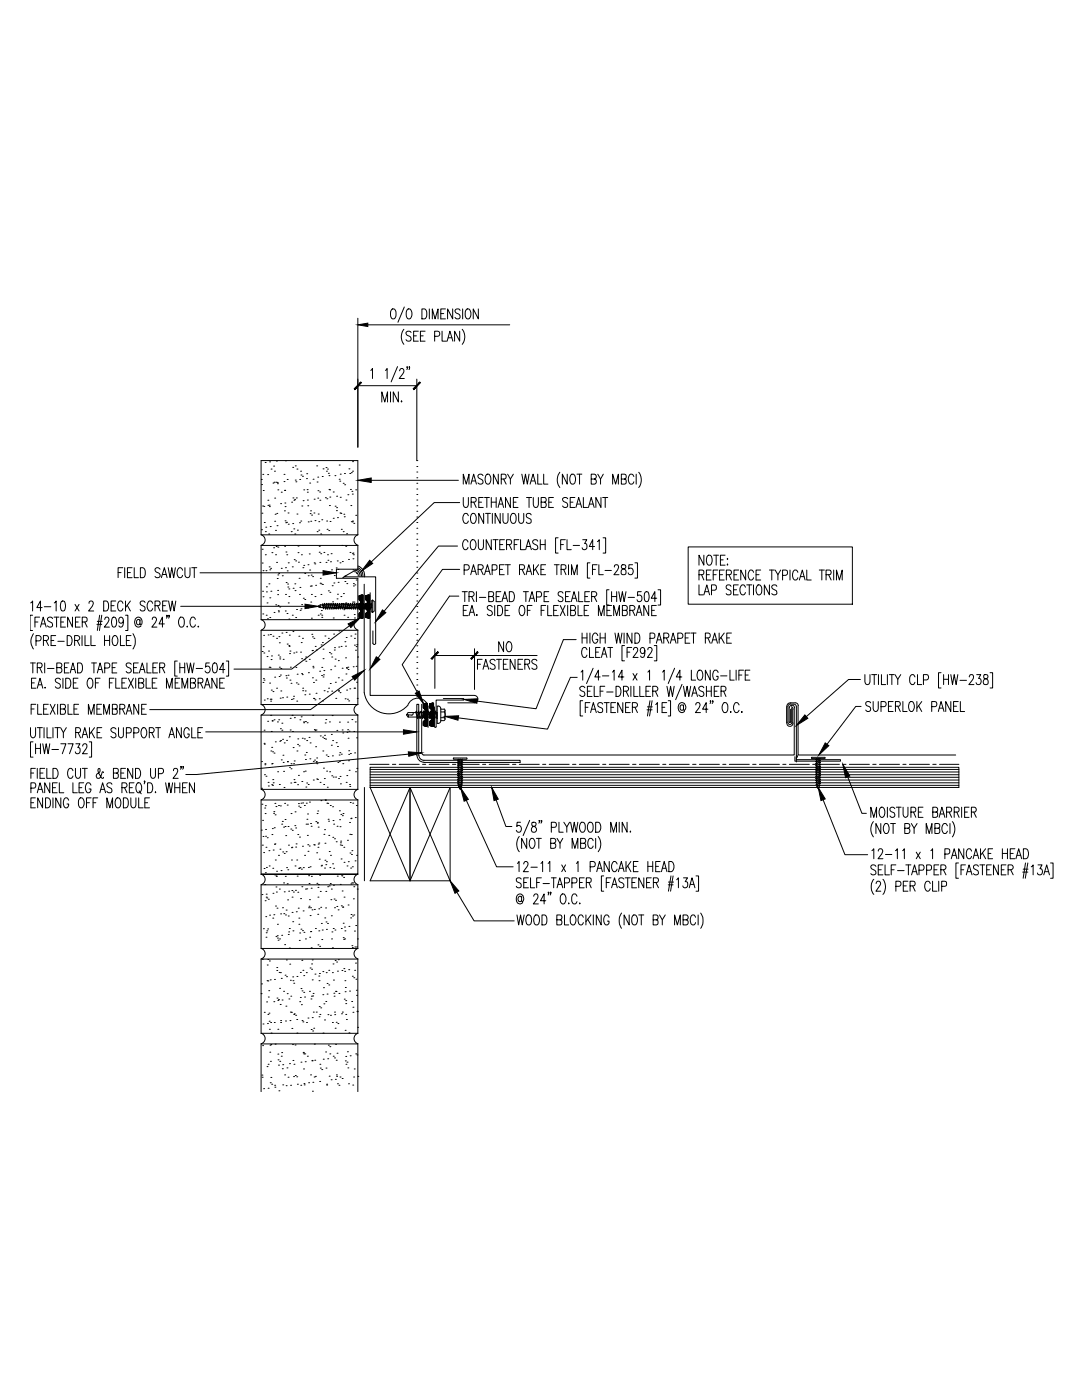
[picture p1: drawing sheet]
<svg xmlns="http://www.w3.org/2000/svg" width="216mm" height="279mm" viewBox="0 0 216 279" stroke-linecap="round" stroke-linejoin="round" font-family="sans-serif">
<g fill="none" stroke="#000" stroke-width=".2">
<path d="M71.4 63.5v25.8M71.4 77h11.8M73.4 64.8h28.3M74 73.9l.3-.4v2M76.9 73.9l.3-.4v2M77.9 78.2v2M78.2 61.7a.58 .58 0 0 1 .6 .1 .58 .58 0 0 1 .2 .6v.5a.58 .58 0 0 1-.5 .8 .58 .58 0 0 1-.6-.8l.1-.8zM79.3 73.2l-1.3 3M79.5 78.2v2l-1-2v2M79.7 74l.1-.2a.45 .45 0 0 1 .7-.1 .45 .45 0 0 1 0 .6l-.8 1.2h1M80.6 65.7a2.45 2.45 0 0 0 0 3M80.7 61.3l-1.3 3"/>
<path d="M81.3 73.3l-.1 .1v-.2l.1 .3-.1 .3M81.3 61.7a.61 .61 0 0 1 .7 .1 .61 .61 0 0 1 .2 .6l-.1 .8a.55 .55 0 0 1-.7 .4 .55 .55 0 0 1-.3-.7v-.8zM81.7 73.3h-.1l.1-.1-.1 .6M82 66.4a.5 .5 0 0 0-.8-.3 .5 .5 0 0 0 .1 .8l.4 .2a.54 .54 0 0 1 .2 .9 .54 .54 0 0 1-.9-.2M82.5 67h.6M83.2 75.7v16.2M83.5 66.1h-1v2h1M83.9 67h.5M84.2 61.7h.5a1.26 1.26 0 0 1 0 1.9h-.5zM84.8 66.1h-.9v2h.9M85.7 61.7v1.9M86.3 63.6v-1.9l.5 1.9 .6-1.9v1.9"/>
<path d="M86.7 67.1h.7a.52 .52 0 0 0 .4-.5 .52 .52 0 0 0-.4-.5h-.7v2M88 62.6h.5M88.2 66.1v2h.9M88.9 61.7h-.9v1.9h.9M89.2 68.1l.6-2 .6 2M89.4 67.4h.8M90.3 61.7v1.9l-1-1.9v1.9M91.7 66.1v2l-1-2v2M91.8 61.9a.53 .53 0 0 0-.6-.3 .53 .53 0 0 0-.4 .5l.2 .3 .5 .3a.53 .53 0 0 1 .3 .7 .53 .53 0 0 1-.8 .2l-.2-.3M92.2 65.7a2.45 2.45 0 0 1 0 3M92.3 61.7v1.9M93.1 61.7a.61 .61 0 0 1 .6 .1 .61 .61 0 0 1 .3 .6l-.1 .8a.55 .55 0 0 1-.7 .4 .55 .55 0 0 1-.4-.7l.1-.8z"/>
<path d="M95.4 61.7v1.9l-1-1.9v1.9M52.1 91.9h19.3v14.8h-19.3zM52.1 95.7h.1M52.2 96.7h.1M52.4 94.7h.1M52.5 97.9h.1M52.9 92.3h.1M53.4 94.7h.1M53.5 99.8h.1M53.8 92.2h.1M54.1 93.6h.1M54.5 96.4h.1"/>
<path d="M54.6 93h.1M54.7 96.2h.1M54.8 94h.1M54.8 99.4h.1M55.1 96.2h.1M55.1 92h.1M55.3 96.3h.1M55.4 96.5h.1M55.4 97.8h.1M56.1 98.2h.1M56.7 94.7h.1M56.7 96.1h.1"/>
<path d="M56.8 97.9h.1M56.8 97.8h.1M57 92h.1M57.3 95.7h.1M58.4 93.3h.1M58.4 99.4h.1M58.7 99.8h.1M58.8 99.7h.1M58.9 93h.1M58.9 95.8h.1M59 96.2h.1M59.1 99.4h.1"/>
<path d="M59.3 93.6h.1M59.8 95.7h.1M60 94h.1M60.1 94.8h.1M60.4 95.1h.1M60.5 99.9h.1M60.6 97.8h.1M61.2 95.5h.1M61.2 94.5h.1M61.3 97.7h.1M61.3 99.8h.1M61.3 98.2h.1"/>
<path d="M61.8 96.4h.1M62.5 95.6h.1M62.7 99.6h.1M63.2 93h.1M63.3 96.2h.1M63.4 99.4h.1M63.4 95.2h.1M63.4 97.9h.1M63.8 98.2h.1M63.8 99.8h.1M64.3 95.1h.1M64.5 93.6h.1"/>
<path d="M64.9 99.3h.1M65.1 93.3h.1M65.1 94h.1M65.2 99.5h.1M65.3 93.6h.1M65.5 94.5h.1M65.6 97.7h.1M65.6 94.9h.1M65.8 97.8h.1M65.8 99.2h.1M66.5 98.2h.1M66.8 94.9h.1"/>
<path d="M67.2 99h.1M67.7 92.8h.1M67.7 95.6h.1M67.8 96h.1M67.9 99.2h.1M67.9 94.6h.1M68.5 96.4h.1M68.7 94.5h.1M68.8 96.7h.1M69 99.8h.1M69.4 98.7h.1M69.6 93.6h.1"/>
<path d="M69.8 94.5h.1M69.9 97.7h.1M70.1 94.3h.1M70.2 98.1h.1M70.3 98.6h.1M70.3 94h.1M70.3 92.1h.1M71 97.8h.1M74.1 95.9h17.4M76.2 80.2v-2l.6 2 .5-2v2M80 80.1h.2l-.1 .1zM83.2 91.9h.1"/>
<path d="M83.2 93.1h.1M83.2 94.2h.1M83.2 95.3h.1M83.2 96.4h.1M83.2 97.6h.1M83.2 98.7h.1M83.2 99.8h.1M92.4 99.3l.1 1.7a.45 .45 0 0 0 .4 .3 .45 .45 0 0 0 .5-.3l.1-1.7M92.4 96.6v-2l.6 2 .6-2v2M94 96.6l.5-2 .6 2M94.2 96h.7M96.4 94.9a.49 .49 0 0 0-.8-.2 .49 .49 0 0 0 .1 .8l.4 .2a.54 .54 0 0 1 .1 .9 .54 .54 0 0 1-.8-.2"/>
<path d="M96.4 99.3h-.9v2h.9M96.7 99.3h.9M97.1 94.7l.1-.1a.98 .98 0 0 1 .7 1.6 .49 .49 0 0 1-.8 .3l-.3-.6v-.5zM97.1 99.3v2M98 99.3v2M99 99.3v2M99.4 94.6v2l-.9-2v2M100 95.6h.7a.51 .51 0 0 0 .3-.5 .51 .51 0 0 0-.3-.5h-.7v2M100.5 95.6l.5 1M101.3 94.6l.5 1v1M101.8 99.3v2l-.9-2v2M102.4 94.6l-.6 1"/>
<path d="M103.4 99.3h-1v2h1M104.1 94.6l.4 2 .3-2 .4 2 .4-2M105.1 99.3h1M105.6 99.3v2M105.8 96.6l.6-2 .5 2M106 96h.7M106.4 99.3l.1 1.7a.45 .45 0 0 0 .4 .3 .45 .45 0 0 0 .4-.3l.1-1.7M107.3 94.6v2h.8M108.5 94.6v2h.8M110.4 99.3h-.9v2h.9M111.7 94.2a2.52 2.52 0 0 0 0 3.1M113.2 94.6v2l-1-2v2"/>
<path d="M113.3 99.5a.54 .54 0 0 0-.6-.2 .54 .54 0 0 0-.4 .5l.1 .2 .6 .3a.53 .53 0 0 1 .2 .8 .53 .53 0 0 1-.8 .1l-.1-.2M114 94.7l.1-.1a.86 .86 0 0 1 .7 1.3v.3a.49 .49 0 0 1-.8 .3l-.3-.6v-.5zM114.7 99.3h-.9v2h.9M115.1 94.6h1M115.6 94.6v2M116.4 99.3v2h.8M118 95.6h.6l.3-.2 .1-.4-.2-.3-.8-.1v2h.6a.52 .52 0 0 0 .4-.5 .52 .52 0 0 0-.4-.5M119.3 94.6l.5 1v1M119.9 99.3v2l-1-2v2M120.3 99.3h1M120.4 94.6l-.6 1M120.8 99.3v2"/>
<path d="M122.2 96.6v-2l.6 2 .6-2v2M124 95.6h.6a.51 .51 0 0 0 .4-.5 .51 .51 0 0 0-.4-.5h-.6v2h.6l.3-.2v-.6l-.3-.2M126.5 95.1a.51 .51 0 0 0-.8-.4 1.38 1.38 0 0 0 .1 1.9 .53 .53 0 0 0 .7-.4M126.9 94.6v2M127.5 94.2a2.52 2.52 0 0 1 0 3.1M20.7 119.9h.5a1.26 1.26 0 0 1 0 2h-.5zM23.1 119.9h-.9v2h.9M23.6 114.3h.6M24.5 113.3h-.9v2M24.9 113.3v2M25 119.9v2M25.4 114.3h.6"/>
<path d="M26 119.9l-1 1.4M26.4 113.3h-1v2h1M26.8 113.3v2h.8M28 113.3h.5a1.26 1.26 0 0 1 0 2h-.5zM31.9 113.6a.53 .53 0 0 0-.5-.3 .53 .53 0 0 0-.5 .5l.2 .3 .7 .3a.48 .48 0 0 1 .1 .5 .48 .48 0 0 1-.3 .4l-.5-.1-.2-.2M32.2 115.3l.6-2 .5 2M32.4 114.7h.7M33.4 119.9h-.9v2h.9M33.6 113.3l.3 2 .4-2 .4 2 .3-2M33.6 119.9l.4 2 .4-2 .3 2 .4-2M36.4 113.8a.51 .51 0 0 0-.5-.5 .51 .51 0 0 0-.5 .5l-.1 .8a.57 .57 0 0 0 .4 .7 .57 .57 0 0 0 .7-.5M36.9 113.3v1.4a.53 .53 0 0 0 .8 .5l.2-.5v-1.4"/>
<path d="M38.3 113.3h1M38.8 113.3v2M39.9 114.3h24.6M52.1 108.9h19.3v4.7h-4.3v1.8h4.3v8.3h-19.3zM52.1 106.7a1.08 1.08 0 0 1 .8 1.1 1.08 1.08 0 0 1-.8 1M52.2 105.7h.1M52.3 102.4h.1M52.3 109.6h.1M52.3 112.4h.1M52.4 101h.1M52.4 118h.1M52.5 113.9h.1"/>
<path d="M52.5 119.1h.1M52.6 101.1h.1M52.7 104.3h.1M52.9 110.7h.1M52.9 106.1h.1M53 105.2h.1M53.1 113.9h.1M53.2 117.1h.1M53.2 118.1h.1M53.5 100.9h.1M53.6 106.6h.1M53.7 116.5h.1"/>
<path d="M53.7 100.8h.1M53.7 113.1h.1M53.7 101.1h.1M53.8 113.7h.1M53.8 119.3h.1M53.9 105.1h.1M54 113.4h.1M54 118h.1M54.3 110.3h.1M54.6 109.3h.1M54.8 104h.1M54.9 102.6h.1"/>
<path d="M55 105.8h.1M55 110.7h.1M55.1 109.1h.1M55.2 112.2h.1M55.2 102.5h.1M55.3 104.9h.1M55.3 115.5h.1M55.4 118.7h.1M55.4 117.8h.1M55.4 109.2h.1M55.4 114.7h.1M55.6 114.4h.1"/>
<path d="M56 100.5h.1M56.1 113.4h.1M56.3 114.9h.1M56.8 102h.1M56.8 109h.1M56.8 100.4h.1M56.9 101.1h.1M56.9 103.9h.1M57 113.3h.1M57 118.6h.1M57 104.3h.1M57.1 110.2h.1"/>
<path d="M57.1 116.3h.1M57.2 104.2h.1M57.2 110.7h.1M57.3 113.9h.1M57.4 116.6h.1M57.4 117.2h.1M57.5 102.4h.1M57.5 104.6h.1M57.5 112.3h.1M57.6 117.5h.1M57.6 119.1h.1M58.1 106.1h.1"/>
<path d="M58.2 100.2h.1M58.3 113.1h.1M58.4 104.5h.1M58.5 117.4h.1M58.6 105.6h.1M58.7 111.7h.1M58.8 106.6h.1M58.8 116.5h.1M58.9 117.9h.1M59 111.9h.1M59.3 102.6h.1M59.3 105.8h.1"/>
<path d="M59.5 109h.1M59.5 110.3h.1M59.5 112.2h.1M59.7 115.4h.1M59.8 118.6h.1M59.8 104.3h.1M59.8 117.2h.1M60 104h.1M60.1 110.7h.1M60.2 101h.1M60.4 113.3h.1M60.5 119.4h.1"/>
<path d="M60.6 112.8h.1M60.8 114.4h.1M60.8 119.6h.1M61.4 100.9h.1M61.5 112.7h.1M61.5 104.2h.1M61.5 114.9h.1M61.7 110.5h.1M61.8 113.8h.1M61.9 102.5h.1M61.9 117h.1M62 102h.1"/>
<path d="M62 104h.1M62.1 114.8h.1M62.1 116.9h.1M62.1 118.6h.1M62.2 102.8h.1M62.4 115.1h.1M62.6 102.4h.1M62.7 112.3h.1M62.8 112.5h.1M62.9 103.9h.1M62.9 119.1h.1M63 116.8h.1"/>
<path d="M63.3 106.1h.1M63.5 102.6h.1M63.6 105.8h.1M63.6 104.1h.1M63.7 109h.1M63.7 110.2h.1M63.8 112.2h.1M63.9 116.4h.1M63.9 115.4h.1M64 106.6h.1M64 110.5h.1M64 118.6h.1"/>
<path d="M64 116.5h.1M64.2 103.7h.1M64.3 116.6h.1M64.6 110.3h.1M65.1 112.2h.1M65.2 104h.1M65.3 105.6h.1M65.3 110.7h.1M65.4 111.8h.1M65.5 117.9h.1M65.6 105.9h.1M65.7 100.9h.1"/>
<path d="M65.8 118.2h.1M65.9 104.1h.1M65.9 112.1h.1M66 114.4h.1M66.1 110.5h.1M66.2 113.7h.1M66.3 116.9h.1M66.5 103.4h.1M66.6 116.3h.1M66.7 114.9h.1M66.9 101h.1M67.1 113.3h.1"/>
<path d="M67.1 101.9h.1M67.2 101.3h.1M67.3 119.5h.1M67.3 111.9h.1M67.3 103.3h.1M67.3 118.6h.1M67.4 113.6h.1M67.5 116.2h.1M67.8 102.4h.1M67.8 112.3h.1M68 102.5h.1M68 119.1h.1"/>
<path d="M68.1 105.6h.1M68.2 108.9h.1M68.3 112.1h.1M68.4 115.2h.1M68.5 106.1h.1M68.5 118.5h.1M68.6 102.6h.1M68.7 103.1h.1M68.8 116h.1M68.9 114.9h.1M69 109h.1M69.2 106.5h.1"/>
<path d="M69.2 116.5h.1M69.5 111.6h.1M69.8 110.3h.1M70 100.9h.1M70.1 104.1h.1M70.3 110.5h.1M70.3 104.2h.1M70.3 104h.1M70.4 113.7h.1M70.4 111.5h.1M70.4 110.4h.1M70.5 116.9h.1"/>
<path d="M70.5 110.7h.1M70.5 116.5h.1M70.6 104.5h.1M70.7 114.1l.6 .3 .2 .6M70.8 116.7h.1M71 113.8a1.08 1.08 0 0 1 .8 1.2M71 102.8h.1M71.1 115.8h.1M71.1 113.7l-2.5 1.4h6.4v13.2l-.3 .3-.3-.3v-2.4M71.1 114.4h.1M71.3 113.6a1.38 1.38 0 0 1 .8 1.4M71.4 106.7a1.08 1.08 0 0 0-.8 1.1 1.08 1.08 0 0 0 .8 1"/>
<path d="M71.4 113.3a1.67 1.67 0 0 1 1 1.8M71.4 113a2.01 2.01 0 0 1 1.3 2.1M71.6 118.9l.6-.2v4.7l-.6-.2v-.8l.5-.4-.5-.5v-.8l.5-.5-.5-.5zM71.7 119.7h.1M71.7 119.6h.1M71.7 119.5h.1M71.7 119.4h.1M71.7 119.3h.1M71.7 119.2h.1M71.7 119.1h.1M71.7 119h.1M71.7 118.9h.1"/>
<path d="M71.7 119.8h.1M71.8 119.8h.1M71.8 119.7h.1M71.8 119.6h.1M71.8 119.5h.1M71.8 119.4h.1M71.8 119.3h.1M71.8 119.2h.1M71.8 119.1h.1M71.8 119h.1M71.8 118.9h.1M71.9 119.9h.1"/>
<path d="M71.9 119.8h.1M71.9 119.6h.1M71.9 119.5h.1M71.9 119.4h.1M71.9 119.3h.1M71.9 119.1h.1M71.9 119h.1M71.9 118.9h.1M72 119.9h.1M72 119.8h.1M72 119.7h.1M72 119.6h.1"/>
<path d="M72 119.4h.1M72 119.3h.1M72 119.2h.1M72 119.1h.1M72 118.9h.1M72 118.8h.1M72 120h.1M72 119.5h.1M72 119h.1M72.1 119.9h.1M72.1 119.8h.1M72.1 119.7h.1"/>
<path d="M72.1 119.6h.1M72.1 119.4h.1M72.1 119.3h.1M72.1 119.2h.1M72.1 119.1h.1M72.1 118.9h.1M72.1 118.8h.1M72.1 120h.1M72.1 119.5h.1M72.1 119h.1M72.2 120h.1M72.2 119.9h.1"/>
<path d="M72.2 119.8h.1M72.2 119.5h.1M72.2 119.4h.1M72.2 119.3h.1M72.2 119.1h.1M72.2 119h.1M72.2 118.9h.1M72.2 118.8h.1M72.2 119.7h.1M72.2 119.6h.1M72.2 119.2h.1M72.7 116.6v21.7a5 5 0 0 0 3.5 4 5 5 0 0 0 5.1-1.5"/>
<path d="M72.9 118.9l.7-.2v4.7l-.7-.2v-.8l.5-.4-.5-.5v-.9l.5-.4-.5-.6zM73 119.7h.1M73 119.6h.1M73 119.4h.1M73 119.3h.1M73 119.2h.1M73 119.1h.1M73 118.9h.1M73.1 119.7h.1M73.1 119.6h.1M73.1 119.5h.1M73.1 119.4h.1"/>
<path d="M73.1 119.2h.1M73.1 119.1h.1M73.1 119h.1M73.1 118.9h.1M73.1 119.8h.1M73.1 119.3h.1M73.2 119.9h.1M73.2 119.7h.1M73.2 119.6h.1M73.2 119.5h.1M73.2 119.4h.1M73.2 119.2h.1"/>
<path d="M73.2 119.1h.1M73.2 119h.1M73.2 118.9h.1M73.2 119.8h.1M73.2 119.3h.1M73.3 119.9h.1M73.3 119.8h.1M73.3 119.7h.1M73.3 119.6h.1M73.3 119.5h.1M73.3 119.4h.1M73.3 119.3h.1"/>
<path d="M73.3 119.2h.1M73.3 119.1h.1M73.3 119h.1M73.3 118.9h.1M73.3 118.8h.1M73.3 120h.1M73.4 119.9h.1M73.4 119.8h.1M73.4 119.7h.1M73.4 119.6h.1M73.4 119.4h.1M73.4 119.3h.1"/>
<path d="M73.4 119.2h.1M73.4 119.1h.1M73.4 118.9h.1M73.4 118.8h.1M73.4 120h.1M73.4 119.5h.1M73.4 119h.1M73.5 120h.1M73.5 119.9h.1M73.5 119.8h.1M73.5 119.7h.1M73.5 119.6h.1"/>
<path d="M73.5 119.5h.1M73.5 119.4h.1M73.5 119.3h.1M73.5 119.2h.1M73.5 119.1h.1M73.5 119h.1M73.5 118.9h.1M73.5 118.8h.1M73.6 120h.1M73.6 119.9h.1M73.6 119.7h.1M73.6 119.6h.1"/>
<path d="M73.6 119.5h.1M73.6 119.4h.1M73.6 119.2h.1M73.6 119.1h.1M73.6 119h.1M73.6 118.9h.1M73.6 118.8h.1M73.6 119.8h.1M73.6 119.3h.1M73.9 118.3v20.5h20.8a.74 .74 0 0 1 .7 .7 .74 .74 0 0 1-.7 .8h-5.3M74.3 119.8l.4 .2v1.9l-.3 .3zM74.3 119.8v2.4"/>
<path d="M83.2 100.9h.1M83.2 102h.1M83.2 103.2h.1M83.2 104.3h.1M83.2 105.4h.1M83.2 106.5h.1M83.2 107.6h.1M83.2 108.8h.1M83.2 109.9h.1M83.2 111h.1M83.2 112.1h.1M83.2 113.2h.1"/>
<path d="M83.2 114.4h.1M83.2 115.5h.1M83.2 116.6h.1M83.2 117.7h.1M83.2 118.8h.1M83.2 119.9h.1M91.3 109h-3.8l-10.8 13M91.6 119h-1.9l-9.5 13.6 3.1 5.5M91.7 113.6h-3.4l-12.9 17.7M91.7 100.3h-5.1l-12.5 11.9M92.2 118.1h1M92.6 113.8h.6a.55 .55 0 0 0 .4-.6 .55 .55 0 0 0-.4-.5h-.6v2"/>
<path d="M92.7 118.1v2M93.4 108.2a.49 .49 0 0 0-.8-.4 1.38 1.38 0 0 0 .1 1.9 .52 .52 0 0 0 .7-.5M93.5 102.9a.51 .51 0 0 0-.6-.5 .51 .51 0 0 0-.5 .5v1.1a.51 .51 0 0 0 .5 .5 .51 .51 0 0 0 .6-.5M93.6 119.1h.6l.3-.3 .1-.3-.2-.3-.8-.1v2M93.9 114.7l.6-2 .6 2M94 100.2l.9-.1 .1-.3-.1-.3-.3-.2h-.6v2M94.1 107.8a.61 .61 0 0 1 .7 0 .61 .61 0 0 1 .2 .7l-.1 .7a.55 .55 0 0 1-.7 .5 .55 .55 0 0 1-.4-.8l.1-.7zM94.1 119.1l.5 1M94.1 114h.7M94.2 102.5h.1a.98 .98 0 0 1 .6 1.5 .49 .49 0 0 1-.7 .4l-.3-.7v-.5zM94.5 100.2l.5 1.1M95.1 118.1v2"/>
<path d="M95.4 113.6h.9l.1-.3-.1-.4-.3-.2h-.6v2M95.4 107.7l.1 1.7a.47 .47 0 0 0 .5 .3 .47 .47 0 0 0 .4-.3l.1-1.7M95.5 100.2h.6M95.7 119.2h1.2M95.9 113.6l.5 1.1M96.5 102.5v2l-1-2v2M96.7 114.7l.6-2 .5 2M96.9 114h.7M96.9 102.5h1M97.4 102.5v2M97.5 119.1h.7a.51 .51 0 0 0 .3-.5 .51 .51 0 0 0-.3-.5h-.7v2h.7l.3-.2v-.7l-.3-.1M98 107.7v2l-1-2v2"/>
<path d="M98 100.2h1M98.2 113.8h.6l.3-.2-.1-.8-.8-.1v2M98.2 102.5v2M98.4 107.7h1M98.9 107.7v2M99 119.1h.6M99.4 101.3l.5-2 .6 2M99.6 100.6h.7M99.7 113.6h.6M99.7 108.7h.6M99.8 102.5v2l-1-2v2M99.9 118.1h-.9v2h.9"/>
<path d="M100.4 102.5v1.7a.47 .47 0 0 0 .5 .3 .47 .47 0 0 0 .4-.3l.1-1.7M100.4 119.4h.7M100.6 112.7h-.9v2h.9M100.7 107.7h-1v2h1M100.8 112.7h1M101.1 108.7l.9-.1 .1-.3-.1-.5-.9-.1v2M101.3 112.7v2M101.6 108.7l.5 1M101.6 118.1h.5a1.2 1.2 0 0 1 0 2h-.5zM102.1 102.5a.58 .58 0 0 1 .7 .1 .58 .58 0 0 1 .2 .6v.5a.6 .6 0 0 1-.6 .8 .6 .6 0 0 1-.6-.8v-.5zM102.4 100.2h.6M102.6 108.7h.6"/>
<path d="M103.5 102.5l.1 1.7a.47 .47 0 0 0 .4 .3 .47 .47 0 0 0 .4-.3l.1-1.7M103.5 107.7h-.9v2M103.7 113.6h.8l.2-.3-.2-.5-.8-.1v2M103.9 107.7v2h.8M104.2 113.6l.5 1.1M104.4 118.1h1M104.9 109.7l.5-2 .6 2M104.9 118.1v2M105 114.7l.5-2 .6 2M105.1 109.1h.7M105.2 114h.7M105.8 119.4h.7"/>
<path d="M106 102.8a.53 .53 0 0 0-.5-.4 .53 .53 0 0 0-.5 .4l.1 .3 .8 .6 .1 .5a.57 .57 0 0 1-1 0M106.5 112.7v2M106.8 113.6l.7 1.1M107 119.1h.9l.2-.3-.2-.6-.9-.1v2M107.3 108a.53 .53 0 0 0-.6-.3 .53 .53 0 0 0-.4 .5l.2 .3 .7 .4 .1 .5a.6 .6 0 0 1-1 0M107.5 112.7l-1 1.3M107.8 108.7h1M107.8 107.7v2M107.9 113.6h.6M108 100.2l.9-.1 .1-.3-.1-.4-.9-.1v2l.9-.1 .1-.6-.1-.3-.2-.1M108.6 119.1h.5M108.8 107.7v2"/>
<path d="M108.9 112.7h-1v2h1M109.5 118.1h-.9v2h.9M109.5 100.2h.6M110.6 112.7h1M111.1 112.7v2M111.4 107.3h-.5v3.1h.5M111.9 108.7h.5M112 113.6h.6a.49 .49 0 0 0 .3-.4 .49 .49 0 0 0-.3-.5h-.6v2M112.3 118.4a.53 .53 0 0 0-.4-.3 .53 .53 0 0 0-.5 .3v.4l.9 .5a.47 .47 0 0 1-.3 .8l-.5-.1-.1-.2M112.5 113.6l.4 1.1M112.8 107.7h-.9v2M112.8 119.1h.6"/>
<path d="M113.1 107.7v2h.9M113.4 112.7v2M113.8 118.1h-1v2h1M113.8 100.2h.5M114 114.7v-2l.6 2 .6-2v2M114.2 119.4h.7M114.4 108.9h1.2M114.9 101.3l.6-2 .6 2M115.1 100.6h.8M115.5 118.1v2h.8M116.3 107.7h.8l-.4 .8a.58 .58 0 0 1 .4 .8 .58 .58 0 0 1-.9 .2l-.1-.2M116.7 119.1h.5"/>
<path d="M117.4 101.3l.6-2 .6 2M117.6 118.1h-.9v2h.9M117.6 100.6h.7M117.7 112.3h-.5v3.1h.5M118.1 119.1h.6l.3-.3 .1-.3-.2-.3-.8-.1v2M118.2 113.6h.6M118.6 119.1l.5 1M118.6 109.1h-1l.7-1.4v2M119.2 112.7h-1v2M119.2 108.1l.4-.4v2M119.5 112.7v2h.9M120.3 107.3h.5v3.1h-.5"/>
<path d="M120.7 113.8h1.3M121.5 117.7h-.4v3h.4M122 119.1h1M122 118.1v2M122.6 113.2v-.1a.45 .45 0 0 1 .6-.4 .45 .45 0 0 1 .1 .8l-.8 1.2h1M123 118.1v2M123.5 118.1l.3 2 .4-2 .3 2 .4-2M124.1 112.8a.48 .48 0 0 0-.1 .5 .48 .48 0 0 0 .5 .3 .58 .58 0 0 1 .4 .8 .58 .58 0 0 1-1 0 .58 .58 0 0 1 .5-.8l.3-.1a.41 .41 0 0 0 .2-.4 .41 .41 0 0 0-.3-.4zM125.3 119.2h1.3M126.2 112.7h-.7l-.1 .9a.6 .6 0 0 1 1 .4 .6 .6 0 0 1-1 .5l-.1-.2M126.7 112.3h.5v3.1h-.5M128 118.1h-.8v.7a.62 .62 0 0 1 .9 .6 .62 .62 0 0 1-.9 .6l-.1-.3"/>
<path d="M128.8 118.2l.3-.1a1.24 1.24 0 0 1 .3 1.6l-.1 .3-.3 .1a.91 .91 0 0 1-.4-1.2zM131 119.4h-1.1l.8-1.3v2M131.3 117.7h.5v3h-.5M137.3 109.1h32.8v11.5h-32.8zM139.5 114.7h.6a.49 .49 0 0 0 .4-.5 .49 .49 0 0 0-.4-.4h-.6v2M139.5 116.7v2h.8M140 114.7l.4 1.1M140.4 110.8v2l-.9-2v2M140.4 118.7l.6-2 .6 2M140.7 118.1h.7M141 114.7h.5M141.1 111.1l.3-.3a.64 .64 0 0 1 .7 .8l-.1 .7a.49 .49 0 0 1-.7 .4l-.3-.7z"/>
<path d="M141.9 113.8h-.9v2h.9M142 117.8l.8-.1 .1-.3-.1-.6-.8-.1v2M142.3 114.7h.6M142.4 110.8h1M142.9 110.8v2M143.2 113.8h-.9v2M143.6 114.7h.6M143.7 111.7h.6M144.5 113.8h-.9v2h.9M144.7 110.8h-1v2h1M144.9 114.7l.9-.1 .2-.3-.2-.5h-.9v2M145.1 111.4v.2z"/>
<path d="M145.1 112.6v.2zM145.4 114.7l.6 1.1M145.9 117a.53 .53 0 0 0-.5-.3 .53 .53 0 0 0-.5 .3v.4l.9 .6 .1 .5a.57 .57 0 0 1-1 0M146.4 117.7h.6M146.5 114.7h.5M147.3 116.7h-.9v2h.9M147.4 113.8h-.9v2h.9M148.7 117.2a.51 .51 0 0 0-.5-.5 .51 .51 0 0 0-.5 .5v1.1a.51 .51 0 0 0 .5 .4 .51 .51 0 0 0 .5-.4M148.8 113.8v2l-1-2v2M149 116.7h1M149.5 116.7v2M150.4 114.2a.49 .49 0 0 0-.8-.4 1.38 1.38 0 0 0 .1 2 .52 .52 0 0 0 .7-.5"/>
<path d="M150.4 116.7v2M150.9 114.7h.6M151.2 116.8l.1-.1a.86 .86 0 0 1 .7 1.3 .6 .6 0 0 1-.6 .7 .6 .6 0 0 1-.5-.7v-.5zM151.8 113.8h-.9v2h.9M153.5 116.7v2l-1-2v2M153.5 113.8h1M154 113.8v2M154.7 113.8l.5 .9v1.1M155 117a.53 .53 0 0 0-.6-.3 .53 .53 0 0 0-.4 .5l.2 .3 .7 .4 .1 .6a.6 .6 0 0 1-1 0M155.8 113.8l-.6 .9M156.2 114.8h.6l.3-.2-.1-.8h-.8v2M157.6 113.8v2"/>
<path d="M159.2 114.2a.49 .49 0 0 0-.8-.4 1.38 1.38 0 0 0 .2 2 .52 .52 0 0 0 .6-.5M159.5 115.8l.6-2 .5 2M159.7 115.1h.7M161 113.8v2h.9M163.5 113.8h1M164 113.8v2M164.8 114.7l.9-.1 .1-.3-.1-.5h-.9v2M165.3 114.7l.5 1.1M166.4 113.8v2M166.9 115.8v-2l.6 2 .5-2v2M6.1 132.3h1M6.1 120.3l.4-.4v2"/>
<path d="M6.3 136.3h.5M6.5 122.8h-.5v3h.5M6.5 132.3v2M6.7 126.5a2.52 2.52 0 0 0 0 3M7 124.1h.6M7.2 127.9h.6a.55 .55 0 0 0 .4-.5 .55 .55 0 0 0-.4-.6h-.6v2M7.2 135.4h-.9v1.9h.9M7.4 133.2h.9l.1-.3-.1-.5-.9-.1v2M7.4 137.3l.6-1.9 .5 1.9M7.6 136.7h.7M7.9 123.2h-.9v2M7.9 133.2l.5 1.1"/>
<path d="M8.1 125.2l.5-2 .6 2M8.3 124.5h.7M8.4 121.3h-1l.7-1.4v2M8.7 127.8l.9-.1 .1-.3-.1-.4-.9-.2v2M8.8 121.1h1.3M8.9 137.3h.1zM8.9 132.3v2M9.2 127.8l.5 1M9.5 133.4h1.3M10.2 127.8h.5M10.5 123.5a.53 .53 0 0 0-.6-.4 .53 .53 0 0 0-.4 .5l.1 .3 .8 .4 .1 .6a.6 .6 0 0 1-1 0M10.8 123.2h1"/>
<path d="M10.8 120.3l.4-.4v2M11.1 126.8h-.9v2h.9M11.3 123.2v2M11.3 133.2h.9l.1-.3v-.4l-.3-.2h-.7v2h.7a.55 .55 0 0 0 .4-.5 .55 .55 0 0 0-.4-.6M11.5 128h1.3M12.1 135.7a.53 .53 0 0 0-.6-.4 .53 .53 0 0 0-.5 .5l.2 .3 .8 .5a.47 .47 0 0 1-.3 .7h-.5l-.2-.3M12.1 124.1h.6M12.3 120l.3-.1a1.24 1.24 0 0 1 .4 1.7l-.1 .2-.4 .1a1.24 1.24 0 0 1-.4-1.6zM12.6 135.4v1.9M12.9 133.2h.5M13.1 123.2h-1v2h1M13.1 135.4h.5a1.2 1.2 0 0 1 0 1.9h-.5z"/>
<path d="M13.4 126.8h.5a1.2 1.2 0 0 1 0 2h-.5zM13.7 132.3h-.8v2h.8M14 134.3l.5-2 .6 2M14.2 133.6h.7M14.5 123.2v2l-1-2v2M14.6 136.3h.6M14.9 127.8l.8-.1 .2-.3-.1-.3-.3-.3h-.6v2M15 120.6l.8 1.3M15.1 124.1h.5M15.4 127.8l.5 1M15.5 132.3h.5a1.24 1.24 0 0 1 0 2h-.5zM15.6 135.4h-1v1.9h1"/>
<path d="M15.8 120.6l-.8 1.3M16 123.2h-.9v2h.9M16.4 126.8v2M16.4 124.1h.6a.51 .51 0 0 0 .4-.5 .51 .51 0 0 0-.4-.4h-.6v2M16.9 124.1l.5 1.1M17 126.8v2h.8M17.7 135.4h.1a.86 .86 0 0 1 .7 1.2 .55 .55 0 0 1-.3 .7 .55 .55 0 0 1-.7-.4l-.1-.8zM17.8 120.4v-.1a.45 .45 0 0 1 .6-.3 .45 .45 0 0 1 .1 .7l-.8 1.2h1M18.1 126.8v2h.9M18.3 132.3h.9M18.7 132.3v2M19 136.3h.6"/>
<path d="M19.3 124.6h1M19.4 134.3l.6-2 .5 2M19.4 124h1M19.6 133.6h.7M19.9 122.8l-.5 3M20 135.4h-1v1.9M20.3 122.8l-.5 3M20.9 127.8h1M20.9 126.8v2M20.9 123.6v-.1a.45 .45 0 0 1 .6-.3 .45 .45 0 0 1 .2 .7l-.9 1.3h1M20.9 133.3h.6a.52 .52 0 0 0 .4-.5 .52 .52 0 0 0-.4-.5h-.6v2M21.8 136.3h.6"/>
<path d="M21.9 126.8v2M22.2 120.9h.6M22.4 133.2h.6M22.5 123.2h.3a1.28 1.28 0 0 1 0 2h-.1a1.24 1.24 0 0 1-.4-1.7zM22.5 127.1l.3-.3a.98 .98 0 0 1 .6 1.6 .49 .49 0 0 1-.7 .3l-.3-.6zM22.8 135.4h-1v1.9M23.1 135.4v1.9h.8M23.3 132.3h-.9v2h.9M24 126.8v2h.9M24.3 136.3h.6M24.5 120.4a.55 .55 0 0 0-.7-.4 .55 .55 0 0 0-.3 .7v.5a.55 .55 0 0 0 .3 .7 .55 .55 0 0 0 .7-.4M24.6 123.8l-.1 .3a.45 .45 0 0 1-.4 .3 .45 .45 0 0 1-.4-.3v-.3a.55 .55 0 0 1 .5-.6 1.23 1.23 0 0 1 0 2l-.4-.1-.1-.2"/>
<path d="M25 122.8h.5v3h-.5M25.2 127.8h.6M25.3 135.4h-1v1.9h1M25.4 120.8l.6 1.1M25.6 135.4l1 1.9M26.1 126.8h-.9v2h.9M26.2 132.6a.54 .54 0 0 0-.6-.3 .54 .54 0 0 0-.4 .5l.1 .2 .6 .3a.53 .53 0 0 1 .2 .8 .53 .53 0 0 1-.8 .1l-.1-.2M26.5 126.5a2.7 2.7 0 0 1 0 3M26.6 135.4l-1 1.9M26.7 133.2h.5M27.1 135.4v1.9M27.6 132.3h-.9v2h.9"/>
<path d="M27.7 136.3l.8-.1 .2-.3-.2-.5h-.8v1.9h.6l.3-.1a.58 .58 0 0 0-.3-.9M27.8 134.3l.6-2 .5 2M27.9 123.9l-.2-.3a.53 .53 0 0 0-.5 .6 .53 .53 0 0 0 .5 .5l.2-.3M27.9 123.6v1l.2 .1a.81 .81 0 0 0 .1-1.2 .81 .81 0 0 0-1.2 0 .92 .92 0 0 0 0 1.2 .92 .92 0 0 0 1.1 .3v-.1M28 133.6h.7M28.9 120.2a.53 .53 0 0 0-.4-.3 .53 .53 0 0 0-.5 .3v.4l.9 .6a.51 .51 0 0 1 0 .6 .51 .51 0 0 1-.6 .1l-.3-.3M29.2 135.4v1.9h.8M29.3 132.3v2h.9M30.4 123.6l.1-.4h.4l.3 .6-.9 1.4h1M30.4 136.3h.5M30.5 120.4a.51 .51 0 0 0-.8-.4 1.38 1.38 0 0 0 .1 1.9 .53 .53 0 0 0 .7-.4M30.5 133.2h.6"/>
<path d="M30.9 120.9l.9-.1 .1-.3-.1-.5-.9-.1v2M31.3 135.4h-.9v1.9h.9M31.4 132.3h-.9v2h.9M31.4 120.9l.5 1M31.9 133.2h.9l.1-.3-.1-.5-.9-.1v2M32.4 133.2l.5 1.1M32.5 120.9h.5M32.8 124.5h-1.1l.7-1.3v2M33.2 137.3v-1.9l.6 1.9 .6-1.9v1.9M33.3 122.9v.1l-.1-.1h.1l-.1 .5M33.8 122.9l-.1 .1-.1-.1h.2l-.2 .5M35 136.3h.5"/>
<path d="M35.4 131.9h-.5v3h.5M35.9 135.4h-.9v1.9h.9M35.9 132.3v2M35.9 133.2h1M35.9 123.2h.2a.86 .86 0 0 1 .7 1.2 .6 .6 0 0 1-.6 .8 .6 .6 0 0 1-.6-.8v-.5zM36.1 121h24.8M36.3 137.3v-1.9l.6 1.9 .6-1.9v1.9M36.9 132.3v2M37.3 132.3l.4 2 .3-2 .4 2 .3-2M37.4 125v.2zM38 136.3l.8-.1 .2-.3-.2-.5h-.8v1.9h.6l.3-.1a.58 .58 0 0 0-.3-.9M39 123.6a.49 .49 0 0 0-.8-.4 1.38 1.38 0 0 0 .1 2 .52 .52 0 0 0 .7-.5"/>
<path d="M39.1 133.4h1.3M39.5 136.3l.9-.1 .1-.3-.1-.5h-.9v1.9M39.6 125v.2zM40 136.3l.5 1M40.8 137.3l.5-1.9 .6 1.9M41 136.7h.7M41.8 132.3h-.7l-.1 .9a.47 .47 0 0 1 .5-.3 .47 .47 0 0 1 .4 .3 .6 .6 0 0 1-.1 .9 .6 .6 0 0 1-.8 0l-.1-.2M42.6 132.4l.3-.1a1.17 1.17 0 0 1 .4 1.6l-.1 .3-.4 .1a1.58 1.58 0 0 1-.2-1.9zM43.3 135.4v1.9l-1-1.9v1.9M43.8 136.3h.6M44.8 135.4h-1v1.9h1M44.9 133.6h-1.1l.7-1.3v2"/>
<path d="M45.2 131.9h.4v3h-.4M52.1 125.8h19.3v14.8h-19.3zM52.1 123.7a1.08 1.08 0 0 1 .8 1 1.08 1.08 0 0 1-.8 1M52.3 130h.1M52.4 122.5h.1M52.5 136.2h.1M52.5 129h.1M52.6 135.4h.1M52.6 126.8h.1M52.6 130.3h.1M52.7 135.7h.1M52.7 139.7h.1"/>
<path d="M53.1 122.8h.1M53.3 120.3h.1M53.3 131h.1M53.3 139.5h.1M53.4 123.5h.1M53.5 126.7h.1M53.6 129.9h.1M53.7 133.2h.1M53.8 136.3h.1M53.8 123.2h.1M53.9 133.2h.1M53.9 139.5h.1"/>
<path d="M54 126.6h.1M54 139.9h.1M54.1 139.5h.1M54.1 131.6h.1M54.1 137.7h.1M54.2 130.9h.1M54.5 127h.1M54.5 138h.1M54.7 122.2h.1M54.8 135.1h.1M55 120.7h.1M55.2 127.4h.1"/>
<path d="M55.2 137.3h.1M55.5 120.8h.1M55.5 121.9h.1M55.5 130.7h.1M55.6 122.1h.1M55.7 127.1h.1M55.7 135h.1M55.7 128.3h.1M55.7 133.2h.1M55.8 131.5h.1M55.8 131.1h.1M55.8 121.1h.1"/>
<path d="M55.9 139.3h.1M56 134.7h.1M56 137.9h.1M56 133.4h.1M56.2 126.3h.1M56.4 139.2h.1M56.5 131.6h.1M56.9 121.9h.1M57.1 134.8h.1M57.1 126.2h.1M57.1 135.3h.1M57.2 139.1h.1"/>
<path d="M57.3 122.4h.1M57.3 128.5h.1M57.5 134.8h.1M57.5 120.3h.1M57.6 123.5h.1M57.6 128.8h.1M57.7 129h.1M57.7 126.8h.1M57.8 130.4h.1M57.9 129.9h.1M57.9 135.7h.1M57.9 133.2h.1"/>
<path d="M58.1 136.4h.1M58.2 139.6h.1M58.3 122.8h.1M58.4 126h.1M58.5 139.5h.1M58.6 139h.1M58.6 130.3h.1M59 123.2h.1M59 133.2h.1M59.1 130.1h.1M59.1 136.3h.1M59.2 121.6h.1"/>
<path d="M59.2 139.9h.1M59.3 134.5h.1M59.5 136.5h.1M59.6 127h.1M59.9 121.8h.1M60 130.1h.1M60.1 121.5h.1M60.1 128.2h.1M60.2 131.5h.1M60.2 134.4h.1M60.2 120.7h.1M60.3 134.6h.1"/>
<path d="M60.4 127.4h.1M60.4 137.9h.1M60.4 137.3h.1M60.7 131.7h.1M60.8 138.7h.1M60.9 137.9h.1M61 131.1h.1M61 132h.1M61.4 121.3h.1M61.5 134.3h.1M61.7 138.5h.1M61.7 131.6h.1"/>
<path d="M62 120.2h.1M62.1 123.4h.1M62.2 126.6h.1M62.3 129.9h.1M62.3 121h.1M62.3 129.8h.1M62.3 135.3h.1M62.3 127.1h.1M62.4 133h.1M62.5 133.3h.1M62.6 136.2h.1M62.6 139.4h.1"/>
<path d="M62.6 127.4h.1M62.9 139.7h.1M62.9 129h.1M63 135.7h.1M63.1 138.4h.1M63.1 129.7h.1M63.5 122.8h.1M63.5 121l.4 .3h.6M63.6 121l.1 .2M63.6 121h.3M63.7 121h.1M63.7 139.5h.1"/>
<path d="M63.8 134h.1M63.9 122.5h.1M64 120.7h.3M64 120.7l-.5 .3M64 120.7v.3M64.1 128.7h.1M64.1 121.8h.1M64.2 134.8h.1M64.2 123.2h.1M64.2 133.2h.1M64.2 122.8h.1M64.3 128.2h.1"/>
<path d="M64.4 139.9h.1M64.4 120.5l.2 .8-.1 .2zM64.5 131.5h.1M64.5 129.6h.1M64.5 135.1h.1M64.5 120.7h.2M64.5 134.7h.1M64.5 120.9h.1M64.6 133.8h.1M64.6 121.3h.3M64.7 137.9h.1M64.8 120.4l.3 1-.1 .2-.3-1z"/>
<path d="M64.8 126.9h.1M64.8 120.7h.3M65 121.3h.2M65.1 120.4l.3 1-.1 .2-.2-1zM65.2 120.7h.3M65.3 138.1h.1M65.3 121.3h.3M65.4 120.7h.1M65.5 120.4l.3 1-.1 .2zM65.5 127.4h.1M65.6 137.3h.1M65.6 120.7h.2"/>
<path d="M65.7 130.2h.1M65.7 121.3h.3M65.9 120.7h.1M65.9 120.4l.3 1-.1 .2-.3-1zM65.9 136.4h.1M65.9 120.7h.3M66 133.7h.1M66 130.5h.1M66.1 121.3h.3M66.2 137.9h.1M66.2 131.1h.1M66.2 120.4l.3 1-.1 .2-.2-1z"/>
<path d="M66.3 120.7h.3M66.4 120.1h.1M66.5 123.3h.1M66.5 121.3h.2M66.6 126.5h.1M66.6 120.4l.3 1-.1 .2-.3-1zM66.7 129.7h.1M66.7 120.7h.3M66.7 129.3h.1M66.8 132.9h.1M66.9 131.5h.1M66.9 121.3h.2"/>
<path d="M66.9 136.2h.1M67 139.4h.1M67 120.4l.3 1-.1 .2-.3-1zM67.1 120.7h.2M67.2 121.3h.3M67.3 120.4l.3 1-.1 .2zM67.5 120.7h.2M67.5 135.3h.1M67.5 131.8h.1M67.5 137.8h.1M67.5 137.9h.1M67.6 129.1h.1"/>
<path d="M67.6 121.3h.2M67.6 125.9h.1M67.7 120.4l.3 1-.1 .2-.3-1zM67.8 120.7h.3M67.8 138.2h.1M68 121.3h.2M68.1 129h.1M68.1 120.4l.3 1-.1 .2-.3-1zM68.1 120.5h.1M68.2 120.7h.2M68.2 135.7h.1M68.3 133.4h.1"/>
<path d="M68.4 121.3h.2M68.5 120.4l.3 1-.1 .2-.3-1zM68.6 120.7h.2M68.6 121.7h.1M68.7 122.8h.1M68.7 121.3h.2M68.8 128.1h.1M68.9 139.5h.1M68.9 120.4l.2 1-.1 .2-.2-1zM68.9 121h.1M68.9 131.3h.1M68.9 129h.1"/>
<path d="M68.9 120.7h.3M69 120.3h.1M69 134.5h.1M69.1 127.2h.1M69.1 121.3h.2M69.1 133.2h.1M69.2 137.7h.1M69.2 133.4h.1M69.2 121.3h.1M69.2 120.4l.3 1-.1 .2-.2-1zM69.3 139.5h.1M69.3 120.7h.2"/>
<path d="M69.4 123.2h.1M69.4 133.2h.1M69.5 133.6h.1M69.5 121.3h.2M69.6 139.9h.1M69.6 120.4l.3 1-.1 .2-.3-1zM69.7 120.7h.2M69.7 124.9l-11.5 8.6h-11.5M69.8 137.5h.1M69.8 121.3h.3M70 120.4l.3 1-.1 .2-.3-1zM70 126.9h.1"/>
<path d="M70 120.7h.3M70.2 121.3h.3M70.3 120.2h.1M70.3 120.4l.3 1v.2l-.3-1zM70.4 120.7h.3M70.5 133.1h.1M70.5 135.4l-8.5 6.2h-32.1M70.6 120.7h.1M70.6 121.3h.2M70.6 120.2h.1M70.6 137.3h.1M70.7 122.7h.1"/>
<path d="M70.7 123.3h.1M70.7 127.4h.1M70.7 128.7h.1M70.7 120.4l.3 1-.1 .2-.3-1zM70.8 137.3h.1M70.8 120.7h.3M70.9 126.5h.1M70.9 135h.1M70.9 129.8h.1M70.9 121.3h.3M71.1 133h.1M71.1 129h.1"/>
<path d="M71.1 120.4l.3 1-.1 .2-.3-1zM71.1 136.2h.1M71.2 128.7h.1M71.2 120.7h.2M71.3 139.4h.1M71.3 121.3h.3M71.4 131.1h.1M71.4 123.7a1.08 1.08 0 0 0-.8 1 1.08 1.08 0 0 0 .8 1M71.4 120.4l.3 1v.2l-.3-1zM71.5 120.7h.3M71.7 121h.1M71.7 121.1h.1"/>
<path d="M71.7 121.2h.1M71.7 121.3h.1M71.7 121.4h.1M71.7 121.5h.1M71.7 122.4h.1M71.7 122.6h.1M71.7 122.7h.1M71.7 122.8h.1M71.7 122.9h.1M71.7 123h.1M71.7 123.1h.1M71.7 123.2h.1"/>
<path d="M71.7 120.9h.1M71.7 120.8h.1M71.7 120.7h.1M71.7 120.6h.1M71.7 121.6h.1M71.7 121.3h.3M71.7 122.5h.1M71.8 121h.1M71.8 121.1h.1M71.8 121.2h.1M71.8 121.3h.1M71.8 121.4h.1"/>
<path d="M71.8 121.5h.1M71.8 121.6h.1M71.8 122.3h.1M71.8 122.4h.1M71.8 122.6h.1M71.8 122.7h.1M71.8 122.8h.1M71.8 122.9h.1M71.8 123h.1M71.8 123.1h.1M71.8 123.2h.1M71.8 120.9h.1"/>
<path d="M71.8 120.8h.1M71.8 120.7h.1M71.8 120.6h.1M71.8 120.5h.1M71.8 121.7h.1M71.8 120.4l.3 1-.1 .2-.3-1zM71.9 121.1h.1M71.9 121.3h.1M71.9 121.4h.1M71.9 121.5h.1M71.9 121.6h.1M71.9 122.2h.1"/>
<path d="M71.9 122.4h.1M71.9 122.5h.1M71.9 122.6h.1M71.9 122.7h.1M71.9 122.9h.1M71.9 123h.1M71.9 123.1h.1M71.9 123.2h.1M71.9 121h.1M71.9 120.9h.1M71.9 120.7h.1M71.9 120.6h.1"/>
<path d="M71.9 120.5h.1M71.9 121.8h.1M71.9 120.4h.1M71.9 120.7h.3M72 121h.1M72 121.2h.1M72 121.3h.1M72 121.4h.1M72 121.6h.1M72 121.7h.1M72 121.8h.1M72 122.2h.1"/>
<path d="M72 122.3h.1M72 122.4h.1M72 122.6h.1M72 122.7h.1M72 122.8h.1M72 123h.1M72 123.1h.1M72 123.2h.1M72 123.3h.1M72 120.8h.1M72 120.7h.1M72 120.6h.1"/>
<path d="M72 120.3h.1M72 121.1h.1M72 121.5h.1M72 122.1h.1M72 122.9h.1M72 120.9h.1M72 120.5h.1M72 120.4h.1M72 120.1h.1M72 121.9h.1M72 122.5h.1M72 120.2h.1"/>
<path d="M72.1 121h.1M72.1 121.2h.1M72.1 121.3h.1M72.1 121.4h.1M72.1 121.6h.1M72.1 121.7h.1M72.1 121.8h.1M72.1 121.9h.1M72.1 122.1h.1M72.1 122.2h.1M72.1 122.3h.1M72.1 122.4h.1"/>
<path d="M72.1 122.6h.1M72.1 122.7h.1M72.1 122.8h.1M72.1 123h.1M72.1 123.1h.1M72.1 123.2h.1M72.1 123.3h.1M72.1 120.8h.1M72.1 120.7h.1M72.1 120.6h.1M72.1 120.5h.1M72.1 120.3h.1"/>
<path d="M72.1 120.2h.1M72.1 120.1h.1M72.1 121.3h.2M72.1 121.1h.1M72.1 121.5h.1M72.1 122h.1M72.1 122.9h.1M72.1 120.9h.1M72.1 120.4h.1M72.2 121.1h.1M72.2 121.3h.1M72.2 121.4h.1"/>
<path d="M72.2 121.5h.1M72.2 121.6h.1M72.2 121.8h.1M72.2 121.9h.1M72.2 122h.1M72.2 122.1h.1M72.2 122.2h.1M72.2 122.4h.1M72.2 122.6h.1M72.2 122.9h.1M72.2 123h.1M72.2 123.1h.1"/>
<path d="M72.2 123.2h.1M72.2 123.4h.1M72.2 121h.1M72.2 120.9h.1M72.2 120.7h.1M72.2 120.6h.1M72.2 120.5h.1M72.2 120.4h.1M72.2 120.2h.1M72.2 120.1h.1M72.2 121.2h.1M72.2 121.7h.1"/>
<path d="M72.2 122.3h.1M72.2 122.7h.1M72.2 122.8h.1M72.2 123.3h.1M72.2 120.8h.1M72.2 120.3h.1M72.2 120.4l.3 1-.1 .2-.3-1zM72.3 120.7h.2M72.5 121.3h.2M72.6 120.4l.2 1.2-.3-1zM72.7 120.7h.2M72.8 121.3h.3"/>
<path d="M73 121h.1M73 121.2h.1M73 121.3h.1M73 121.4h.1M73 122.4h.1M73 122.6h.1M73 122.7h.1M73 122.8h.1M73 122.9h.1M73 123h.1M73 123.2h.1M73 120.9h.1"/>
<path d="M73 120.8h.1M73 120.7h.1M73 121.6h.1M73 120.5h.1M73.1 121.1h.1M73.1 121.3h.1M73.1 121.4h.1M73.1 121.5h.1M73.1 122.4h.1M73.1 122.6h.1M73.1 122.7h.1M73.1 122.9h.1"/>
<path d="M73.1 123h.1M73.1 123.1h.1M73.1 123.2h.1M73.1 121h.1M73.1 120.9h.1M73.1 120.6h.1M73.1 120.7h.2M73.1 121.2h.1M73.1 121.6h.1M73.1 122.3h.1M73.1 122.8h.1M73.1 120.8h.1"/>
<path d="M73.1 120.7h.1M73.1 120.5h.1M73.1 121.7h.1M73.1 120.4h.1M73.2 121.1h.1M73.2 121.3h.1M73.2 121.4h.1M73.2 121.5h.1M73.2 121.6h.1M73.2 122.2h.1M73.2 122.4h.1M73.2 122.5h.1"/>
<path d="M73.2 122.6h.1M73.2 122.7h.1M73.2 122.9h.1M73.2 123h.1M73.2 123.1h.1M73.2 123.2h.1M73.2 121h.1M73.2 120.9h.1M73.2 120.7h.1M73.2 120.6h.1M73.2 120.5h.1M73.2 121.3h.2"/>
<path d="M73.2 121.2h.1M73.2 121.7h.1M73.2 122.3h.1M73.2 122.8h.1M73.2 120.8h.1M73.2 120.4h.1M73.2 121.4l-.2-1-.1 .2 .2 1M73.2 121.4l-.1 .2M73.3 121h.1M73.3 121.1h.1M73.3 121.2h.1M73.3 121.3h.1"/>
<path d="M73.3 121.4h.1M73.3 121.5h.1M73.3 121.6h.1M73.3 121.7h.1M73.3 121.8h.1M73.3 122.2h.1M73.3 122.3h.1M73.3 122.4h.1M73.3 122.6h.1M73.3 122.7h.1M73.3 122.8h.1M73.3 122.9h.1"/>
<path d="M73.3 123h.1M73.3 123.1h.1M73.3 123.2h.1M73.3 120.9h.1M73.3 120.8h.1M73.3 120.7h.1M73.3 120.6h.1M73.3 120.5h.1M73.3 120.4h.1M73.3 120.3h.1M73.3 120.4l-.1 .2 .3 1M73.3 120.4l.3 1"/>
<path d="M73.3 122.1h.1M73.3 120.2h.1M73.3 120.1h.1M73.4 121h.1M73.4 121.2h.1M73.4 121.3h.1M73.4 121.4h.1M73.4 121.6h.1M73.4 121.7h.1M73.4 121.8h.1M73.4 121.9h.1M73.4 122.1h.1"/>
<path d="M73.4 122.2h.1M73.4 122.3h.1M73.4 122.4h.1M73.4 122.6h.1M73.4 122.7h.1M73.4 122.8h.1M73.4 122.9h.1M73.4 123h.1M73.4 123.2h.1M73.4 123.3h.1M73.4 120.9h.1M73.4 120.8h.1"/>
<path d="M73.4 120.7h.1M73.4 120.5h.1M73.4 120.4h.1M73.4 120.3h.1M73.4 120.2h.1M73.4 120.1h.1M73.4 120.7h.2M73.4 121.1h.1M73.4 121.5h.1M73.4 122h.1M73.4 122.5h.1M73.4 123.1h.1"/>
<path d="M73.4 120.6h.1M73.5 121h.1M73.5 121.1h.1M73.5 121.2h.1M73.5 121.3h.1M73.5 121.4h.1M73.5 121.5h.1M73.5 121.6h.1M73.5 121.7h.1M73.5 121.8h.1M73.5 121.9h.1M73.5 122h.1"/>
<path d="M73.5 122.1h.1M73.5 122.2h.1M73.5 122.3h.1M73.5 122.4h.1M73.5 122.6h.1M73.5 122.7h.1M73.5 122.8h.1M73.5 122.9h.1M73.5 123h.1M73.5 123.1h.1M73.5 123.2h.1M73.5 123.4h.1"/>
<path d="M73.5 120.9h.1M73.5 120.8h.1M73.5 120.7h.1M73.5 120.6h.1M73.5 120.5h.1M73.5 120.4h.1M73.5 120.3h.1M73.5 120.2h.1M73.5 120.1h.1M73.5 123.3h.1M73.6 121.1h.1M73.6 121.3h.1"/>
<path d="M73.6 121.4h.1M73.6 121.5h.1M73.6 121.6h.1M73.6 121.7h.1M73.6 121.8h.1M73.6 122h.1M73.6 122.1h.1M73.6 122.2h.1M73.6 122.4h.1M73.6 122.6h.1M73.6 122.7h.1M73.6 122.9h.1"/>
<path d="M73.6 123h.1M73.6 123.1h.1M73.6 123.2h.1M73.6 123.4h.1M73.6 121h.1M73.6 120.9h.1M73.6 120.6h.1M73.6 120.5h.1M73.6 120.4h.1M73.6 120.2h.1M73.6 120.1h.1M73.6 121.3h.2"/>
<path d="M73.6 121.2h.1M73.6 121.9h.1M73.6 122.3h.1M73.6 122.8h.1M73.6 120.8h.1M73.6 120.7h.1M73.6 120.3h.1M73.6 121.4l-.1 .2M73.7 120.4l.3 1-.1 .2-.3-1zM73.8 120.7h.2M74.2 120.7h.1M74.2 120.8l-.1-.4-.1 .2 .2 .7h-.3"/>
<path d="M83.2 121h.1M83.2 122.2h.1M83.2 123.3h.1M83.2 124.4h.1M83.2 125.5h.1M83.2 126.6h.1M83.2 127.8h.1M83.2 128.9h.1M83.2 130h.1M83.2 131.1h.1M83.2 132.2h.1M83.2 133.4h.1"/>
<path d="M83.2 134.5h.1M83.2 135.6h.1M83.2 136.7h.1M83.2 137.9h.1M83.2 139h.1M86.8 130.8h20.4M86.8 129.5v7.9M88.5 139.4h3.9l.2 .2-.2 .1h-5.4v5.3M92.4 121.8h.6M93.4 120.8h-1v2.1h1M93.6 122.9l.6-2.1 .5 2.1M93.8 122.2h.7"/>
<path d="M94.7 129.5v8.1M95.1 122.7h.1v.2zM95.3 132.6h.6M96.2 131.6h-.9v2M96.4 133.6l.5-2 .6 2M96.6 132.9h.7M98.2 121.1a.53 .53 0 0 0-.6-.3 .53 .53 0 0 0-.4 .5l.2 .3 .5 .3a.53 .53 0 0 1 .3 .8 .53 .53 0 0 1-.8 0l-.2-.1M98.7 120.8v2.1M98.8 131.9a.53 .53 0 0 0-.6-.3 .53 .53 0 0 0-.4 .5l.1 .2 .8 .4 .1 .6a.6 .6 0 0 1-1 0M99.1 131.6h1M99.3 120.8h.5a1.3 1.3 0 0 1 0 2.1h-.5zM99.6 131.6v2"/>
<path d="M100.1 120.1l.6-2 .6 2M100.4 132.6h.6M100.5 128.1v2l-1-2v2M100.8 121.8h.6M101.3 128.2l.1-.1a.86 .86 0 0 1 .7 1.2v.3a.49 .49 0 0 1-.8 .4l-.3-.7v-.5zM101.4 131.6h-1v2h1M101.7 120.8h-.9v2.1h.9M102.8 131.6v2l-1-2v2M103.4 132.6h.5M104 120.8a.7 .7 0 0 1 .7 .8l-.1 .8a.49 .49 0 0 1-.7 .3 1.38 1.38 0 0 1 .1-1.9zM104.3 131.6h-.9v2h.9M104.7 132.6h.7a.51 .51 0 0 0 .3-.5 .51 .51 0 0 0-.3-.5h-.7v2"/>
<path d="M105.2 132.6l.5 1M105.2 121.8h.6M105.6 120.1l.6-2 .5 2M106.2 120.8h-1v2.1M107.1 131.9a.53 .53 0 0 0-.5-.3 .53 .53 0 0 0-.5 .5l.2 .2 .7 .4 .1 .6a.6 .6 0 0 1-1 0M108 121.8h.6M108.9 120.8h-.9v2.1M109.3 120.8v2.1h.8M110.5 121.8h.6M111.4 120.8h-.9v2.1h.9M111.8 120.8l1 2.1M112.8 120.8l-1 2.1"/>
<path d="M113.3 120.8v2.1M113.9 121.8l.8-.1 .1-.3-.1-.4-.8-.2v2.1h.6l.3-.4a.52 .52 0 0 0-.3-.7M114 120.1l.5-2 .6 2M115 127.6h-2.6l-5.4 13.8-11.8-1.5M115.2 135.2h-1.4l-4.6 10.3-17.7-2.2M115.3 120.8v2.1h.9M115.9 134.1l.4-.4v2M116.1 126.3v2.1M116.1 127.3h1M116.3 139.8h-.5v3.1h.5M116.6 121.8h.5M116.7 137.3a.53 .53 0 0 0-.6-.3 .53 .53 0 0 0-.4 .5l.3 .4 .4 .1a.52 .52 0 0 1 .3 .8 .52 .52 0 0 1-.8 .1l-.2-.2"/>
<path d="M117.1 129.7a.49 .49 0 0 0-.7-.4 1.38 1.38 0 0 0 .1 1.9 .52 .52 0 0 0 .6-.5M117.1 126.3v2.1M117.2 137.9h.6M117.5 120.8h-.9v2.1h.9M117.6 129.2v2h.9M117.7 126.3v2.1M118.1 137h-.9v2h.9M118.3 133.4l-1.3 3M118.6 137v2h.8M118.9 130.1h.5M119.3 126.8a.51 .51 0 0 0-.5-.5 .51 .51 0 0 0-.5 .5v1.1a.54 .54 0 0 0 .6 .5 .54 .54 0 0 0 .4-.8h-.4M119.4 122.9v-2.1l.6 2.1 .6-2.1v2.1"/>
<path d="M119.7 135.1h-1l.7-1.4v2M119.7 129.2h-.8v2h.8M119.7 137.9h.6M119.7 127.3h1.1M119.7 126.3v2.1M120 131.2l.6-2 .5 2M120.2 134.9h1.3M120.2 130.5h.7M120.7 137h-1v2M120.8 126.3v2.1M121.1 138.1h1.2M121.1 121.8h.6"/>
<path d="M121.3 129.2h.9M121.8 129.2v2M122 120.8h-.9v2.1h.9M122.2 134.1l.3-.4v2M122.5 122.9v-2.1l.5 2.1 .6-2.1v2.1M122.7 126.3l.3 2.1 .4-2.1 .4 2.1 .3-2.1M122.9 137h.5a1.23 1.23 0 0 1 0 2h-.5zM124.2 121.8h.6a.51 .51 0 0 0 .4-.5 .51 .51 0 0 0-.4-.5h-.6v2.1h.6l.3-.2v-.7l-.3-.2M124.4 137.9h.9l.1-.3-.1-.4-.3-.2h-.6v2M124.5 135.1h-1.1l.7-1.4v2M124.5 126.3v2.1M124.6 128.8h-.5v3.1h.5"/>
<path d="M124.9 137.9l.5 1.1M125.1 130.1h.6M125.7 121.8l.8-.1 .2-.3-.1-.4-.3-.2h-.6v2.1M125.9 137v2M126.1 129.2h-1v2M126.1 126.3v2.1l-1-2.1v2.1M126.2 121.8l.5 1.1M126.3 134.4l.8 1.3M126.4 129.7l.3-.5 .5 .2v.6l-.9 1.2h1M126.5 137v2h.8M126.7 126.3h.5a1.3 1.3 0 0 1 0 2.1h-.5zM126.9 122.9l.6-2.1 .6 2.1"/>
<path d="M127.1 134.4l-.8 1.3M127.2 122.2h.7M127.7 137v2h.9M128.7 129.9l-.2 .5a.55 .55 0 0 1-.8-.6 .55 .55 0 0 1 .8-.5 1.79 1.79 0 0 1 0 1.8 .39 .39 0 0 1-.7-.2M128.9 137.9h.6M129.3 134.1l.3-.4v2M129.3 129.7l.1-.4a.53 .53 0 0 1 .7 .2 .53 .53 0 0 1-.2 .7l-.7 1h1M129.4 120.8v2.1l-.9-2.1v2.1M129.7 127.4l.8-.1 .1-.8-.3-.2h-.6v2.1M129.7 139.8l-.5 3.1M129.8 137h-.9v2h.9M130 121.8h.6"/>
<path d="M130.1 139.8l-.5 3.1M130.2 137.9h.9l.2-.3-.1-.4-.3-.2h-.7v2M130.5 128.8h.5v3.1h-.5M130.8 137.9l.5 1.1M131 128.4l.5-2.1 .6 2.1M131 120.8h-1v2.1h1M131.2 127.7h.7M132.2 134.1l.3-.4v2M132.4 127.3l.9-.1 .2-.3-.2-.4-.9-.2v2.1M133 127.3l.5 1.1M133.1 137l.4 2 .3-2 .4 2 .3-2M133.3 139.8h.5v3.1h-.5"/>
<path d="M133.8 128.4l.5-2.1 .6 2.1M134 127.7h.7M134.6 133.4l-1.3 3M135.2 127.4h.7l.3-.2a.58 .58 0 0 0-.3-.9h-.7v2.1M136 135.1h-1.1l.8-1.4v2M136.1 136.6l-1.3 3M136.4 137l.3 2 .4-2 .3 2 .4-2M136.7 127.3h.6M137.7 126.3h-1v2.1h1M137.9 126.3h1M138 133.7v2h.8M138 139l.6-2 .6 2"/>
<path d="M138.2 138.3h.8M138.4 126.3v2.1M139.4 133.8l.1-.1a.86 .86 0 0 1 .7 1.3v.3a.49 .49 0 0 1-.8 .4l-.3-.7v-.5zM140.4 137.3a.53 .53 0 0 0-.5-.3 .53 .53 0 0 0-.5 .5l.3 .4 .5 .1a.52 .52 0 0 1 .2 .8 .52 .52 0 0 1-.8 .1l-.2-.2M140.7 127.3h.7a.51 .51 0 0 0 .3-.5 .51 .51 0 0 0-.3-.5h-.7v2.1M141 137.9h.9M141 137v2M141.3 127.3l.4 1.1M141.7 133.7v2l-1-2v2M141.8 139.9h-.1h.1l-.1 .5M141.9 137v2M142 128.4l.6-2.1 .6 2.1"/>
<path d="M142.2 127.7h.7M142.3 139.9h-.2h.2l-.2 .5M142.5 137.9h.6M143.3 134.2a.49 .49 0 0 0-.8-.4 1.38 1.38 0 0 0 .1 1.9 .57 .57 0 0 0 .7-.7h-.4M143.5 137h-1v2h1M143.5 126.3v2.1M143.8 134.9h1.3M143.9 137.9h.6a.51 .51 0 0 0 .4-.5 .51 .51 0 0 0-.4-.4h-.6v2M143.9 127.2l.6 1.2M144.4 137.9l.5 1.1M144.5 126.3l-1 1.4M145 127.3h.6"/>
<path d="M145.7 133.7v2h.8M146 126.3h-1v2.1h1M146.9 133.7v2M147.4 134.7h.6M148.4 133.7h-1v2M148.7 134.7h.6M149.6 133.7h-.9v2h.9M171.7 135.6h-2.4l-8.4 7.4M172.6 134.6v1.5a.51 .51 0 0 0 .5 .5 .51 .51 0 0 0 .5-.5v-1.5M173.9 134.6h1M174.4 134.6v2M175.3 134.6v2"/>
<path d="M175.9 134.6v2h.8M177.1 134.6v2M177.4 134.6h1M178 134.6v2M178.6 134.6l.5 1v1M179.7 134.6l-.6 1M182.6 135.1a.49 .49 0 0 0-.8-.4 1.38 1.38 0 0 0 .1 1.9 .52 .52 0 0 0 .7-.4M183.1 134.6v2h.8M184.3 135.7l.9-.1 .1-.3-.1-.6-.9-.1v2M187.8 134.3h-.5v3h.5M188.3 134.6v2M188.3 135.6h1"/>
<path d="M189.3 134.6v2M189.7 134.6l.4 2 .3-2 .4 2 .3-2M191.5 135.8h1.4M193.4 135.1l.3-.5 .4 .1 .2 .3-.3 .7-.7 .9h1M194.9 134.6h.8l-.4 .8a.59 .59 0 0 1 .4 .8 .59 .59 0 0 1-.9 .3v-.3M196.3 134.7v.6a.78 .78 0 0 1 .8 .4 .78 .78 0 0 1-.1 .8 .53 .53 0 0 1-.8-.3 .81 .81 0 0 1 .8-.9 .42 .42 0 0 0-.2-.7zM197.6 134.3h.5v3h-.5M6.1 145.2v1.5a.57 .57 0 0 0 .6 .5l.3-.2 .1-.3v-1.5M6.2 157.3l.8-.1 .1-.3-.1-.6-.8-.1v2M6.2 154.3h.5M6.2 141.5h.6M6.6 148.1h-.5v3h.5"/>
<path d="M7.1 153.3h-.9v2M7.1 159.2h-.9v2h.9M7.1 148.4v2M7.1 149.4h1M7.1 140.6h-.9v2M7.4 158.2l.6-2 .6 2M7.4 145.2h1.1M7.4 153.3v2M7.5 140.6v2h.9M7.6 157.5h.8M7.9 145.2v2M8 154.3h.6"/>
<path d="M8.1 148.4v2M8.5 159.2v2l-1-2v2M8.5 148.4l.4 2 .3-2 .4 2 .3-2M8.7 141.5h.6M8.8 145.2v2M8.9 153.3h-.9v2h.9M9.1 159.2a1.03 1.03 0 0 1 1 .6 1.03 1.03 0 0 1-.2 1.1l-.3 .3h-.5zM9.3 153.3v2h.9M9.4 145.2v2h.8M9.6 140.6h-.9v2h.9M9.9 156.2v2l-1-2v2M10 140.6l1 2"/>
<path d="M10.4 149.6h1.3M10.5 157.2h.6M10.6 153.3h.5a1.2 1.2 0 0 1 0 2h-.5zM10.6 145.2v2M10.6 159.2v2M11 145.2h.9M11 140.6l-1 2M11.4 156.2h-.9v2h.9M11.5 145.2v2M11.5 140.6v2M11.8 156.2v2h.9M12.1 141.5l.8-.1 .2-.3-.2-.5h-.8v2l.8-.1 .2-.6-.2-.3-.2-.1"/>
<path d="M12.1 145.2l.5 1v1M12.1 148.4h1.1l-.8 2M12.1 159.2v2l-1-2v2M13.2 145.2l-.6 1M13.6 148.4h1l-.7 2M13.6 140.6v2h.8M13.7 159.7a.49 .49 0 0 0-.8-.4 1.38 1.38 0 0 0 .2 1.9 .57 .57 0 0 0 .6-.7h-.3M14.5 153.8a.49 .49 0 0 0-.7-.4 1.38 1.38 0 0 0 .1 1.9 .52 .52 0 0 0 .6-.4M14.5 156.2v2h.9M14.8 141.5h.6M15.1 153.3v1.5a.51 .51 0 0 0 .5 .5 .51 .51 0 0 0 .5-.5v-1.5M15.1 146.2l.8-.1 .2-.3-.2-.5-.8-.1v2"/>
<path d="M15.1 148.4h.8l-.4 .8a.58 .58 0 0 1 .5 .8 .58 .58 0 0 1-.9 .3l-.1-.3M15.6 146.2l.5 1M15.7 140.6h-.9v2h.9M15.8 157.2h.5M15.9 159.3a.61 .61 0 0 1 .7 .1 .61 .61 0 0 1 .2 .6l-.1 .8a.55 .55 0 0 1-.7 .4 .55 .55 0 0 1-.4-.7l.1-.8zM16.4 147.2l.5-2 .6 2M16.4 153.3h1M16.5 148.9l.3-.5 .5 .2v.6l-.8 1.2h.9M16.6 146.6h.7M16.7 156.2h-.9v2h.9M16.9 153.3v2M17.6 142.6v-2l.6 2 .6-2v2"/>
<path d="M17.8 148.1h.5v3h-.5M17.9 145.2v2M18.1 156.7a.51 .51 0 0 0-.8-.4 1.38 1.38 0 0 0 .2 1.9 .58 .58 0 0 0 .6-.7h-.3M18.2 159.2h-.9v2M18.2 146.1l.7 1.1M18.9 145.2l-1 1.4M19.3 141.5h.6M19.4 146.2h.5M19.5 159.2h-.9v2M19.9 158.2l.6-2 .6 2M20.1 157.5h.8M20.3 140.6h-1v2h1"/>
<path d="M20.3 145.2h-.9v2h.9M20.6 154.2v-.2l-.2 .1-.2 .7a.55 .55 0 0 1-.9 .5l-.1-.3 .1-.4 .6-.6v-.6l-.1-.1a.68 .68 0 0 0 0 1.1l.5 .9h.3v-.2M20.7 142.6v-2l.6 2 .5-2v2M22.3 156.5a.53 .53 0 0 0-.5-.3 .53 .53 0 0 0-.5 .5l.2 .3 .8 .5a.47 .47 0 0 1-.3 .7l-.5-.1-.2-.2M22.4 141.5h.7a.49 .49 0 0 0 .3-.5 .49 .49 0 0 0-.3-.4h-.7v2h.7l.3-.3v-.6l-.3-.2M22.6 154.3h.7a.49 .49 0 0 0 .3-.5 .49 .49 0 0 0-.3-.5h-.7v2h.7l.3-.2v-.6l-.3-.2M23.1 145.5a.5 .5 0 0 0-.6-.3 .5 .5 0 0 0-.3 .7l.6 .4a.54 .54 0 0 1 .2 .9 .54 .54 0 0 1-.9-.2M23.3 159.3l.1-.1a.86 .86 0 0 1 .7 1.3l-.1 .3a.49 .49 0 0 1-.7 .3l-.3-.6v-.5zM23.7 145.2v1.5a.57 .57 0 0 0 .5 .5l.4-.2v-1.8M23.9 141.5l.9-.1 .1-.3-.1-.4-.3-.1h-.6v2M24.1 154.3h.6M24.3 157.2h.7l.3-.2v-.4l-.1-.3-.9-.1v2"/>
<path d="M24.4 141.5l.5 1.1M24.6 159.2h.5a1.26 1.26 0 0 1 0 2h-.5zM24.8 157.2l.5 1M25 153.3h-.9v2h.9M25.2 142.6l.6-2 .5 2M25.2 146.3l.9-.1v-.8l-.2-.2h-.7v2M25.4 141.9h.7M25.8 157.2h.6M26.1 159.2v1.5a.51 .51 0 0 0 .5 .5 .51 .51 0 0 0 .5-.5v-1.5M26.5 153.3v2l-1-2v2M26.7 146.3h.6l.3-.2a.58 .58 0 0 0-.3-.9h-.6v2M26.7 156.2h-.9v2h.9"/>
<path d="M27 153.3h.5a1.2 1.2 0 0 1 0 2h-.5zM27.4 156.3l.1-.1a.98 .98 0 0 1 .7 1.5 .49 .49 0 0 1-.8 .4l-.3-.6v-.5zM27.7 159.2v2h.9M27.7 140.6v2l-1-2v2M27.8 157.8l.4 .6M28.3 145.5l.3-.3a.98 .98 0 0 1 .6 1.5 .49 .49 0 0 1-.8 .4l-.3-.6zM28.3 141.5h.5M28.9 155.9l-.1 .2v-.2h.1l-.1 .5M29.2 140.6h-.9v2h.9M29.4 156.2h.6a1.2 1.2 0 0 1 0 2h-.6zM29.8 146.2l.8-.1 .2-.3-.2-.5-.8-.1v2M29.8 159.2h-.9v2h.9"/>
<path d="M30 153.3v1.5a.49 .49 0 0 0 .5 .5 .49 .49 0 0 0 .5-.5v-1.5M30.3 146.2l.5 1M31 158v.2zM31.1 145.2h.9M31.6 145.2v2M31.6 154.4h.6a.55 .55 0 0 0 .4-.5 .55 .55 0 0 0-.4-.6h-.6v2M33 156.2l.4 2 .3-2 .4 2 .3-2M33.7 147.2l.6-2 .5 2M33.9 146.6h.7M34.6 153.8l.1-.3 .2-.2 .4 .1 .2 .3-.3 .7-.7 .9h1M34.9 157.2h1M34.9 156.2v2"/>
<path d="M35.9 156.2v2M36.2 145.2v2l-1-2v2M36.2 153h-.2h.2l-.2 .5M36.4 157.2h.6M36.6 153h-.2h.2l-.2 .5M37.4 156.2h-1v2h1M37.7 145.7a.49 .49 0 0 0-.7-.4 1.38 1.38 0 0 0 .1 1.9 .61 .61 0 0 0 .6-.7h-.3M38.3 145.2v2h.8M38.8 156.2v2l-1-2v2M39.5 146.2h.5M40.4 145.2h-.9v2h.9M41 146.1h39.5"/>
<path d="M52.1 142.7h19.3v14.8h-19.3zM52.1 157.5a1.08 1.08 0 0 1 .8 1.1 1.08 1.08 0 0 1-.8 1M52.1 140.6a1.08 1.08 0 0 1 .8 1 1.08 1.08 0 0 1-.8 1.1M52.2 157.3h.1M52.2 152h.1M52.7 148.4h.1M52.7 145.7h.1M52.7 148.5h.1M52.8 154.6h.1M52.9 152.6h.1M52.9 152.4h.1M53.1 154.9h.1"/>
<path d="M53.4 143.9h.1M53.5 156.1h.1M53.5 156.9h.1M54 142.8h.1M54 149.9h.1M54.1 146h.1M54.2 149.2h.1M54.2 152.5h.1M54.2 156.6h.1M54.3 152.4h.1M54.3 143.8h.1M54.3 143.9h.1"/>
<path d="M54.4 156.7h.1M54.4 150h.1M54.4 155.6h.1M54.5 156.2h.1M54.7 143.7h.1M54.7 150.3h.1M54.9 148.1h.1M55.4 144.1h.1M55.4 154h.1M55.6 143.7h.1M55.7 156.6h.1M55.8 147.9h.1"/>
<path d="M56 145.4h.1M56 147.8h.1M56.1 151.7h.1M56.2 144.3h.1M56.2 145.7h.1M56.4 147.5h.1M56.5 150.7h.1M56.5 152.2h.1M56.6 153.9h.1M56.7 157.2h.1M56.7 148.3h.1M57.2 147.8h.1"/>
<path d="M57.3 152h.1M57.7 147h.1M57.8 153.1h.1M57.9 143.4h.1M57.9 145.7h.1M58 156.3h.1M58.1 152.4h.1M58.1 153.4h.1M58.3 142.8h.1M58.4 146h.1M58.5 149.2h.1M58.6 152.4h.1"/>
<path d="M58.7 155.6h.1M58.7 151.9h.1M58.7 156.1h.1M58.7 143.2h.1M58.9 156.1h.1M59.3 149.9h.1M59.4 156.6h.1M59.4 148.6h.1M59.4 147.5h.1M59.5 154.7h.1M59.7 148.9h.1M59.8 143.7h.1"/>
<path d="M60.1 143.1h.1M60.2 156h.1M60.3 147.3h.1M60.6 144.1h.1M60.6 154h.1M60.6 144.2h.1M60.7 147.5h.1M60.8 150.7h.1M60.9 153.9h.1M60.9 151.6h.1M60.9 144h.1M61 157.1h.1"/>
<path d="M61.1 150.2h.1M61.2 147.8h.1M61.2 156.3h.1M61.3 144.2h.1M61.5 156.6h.1M61.7 147.2h.1M61.8 151.4h.1M61.9 148.3h.1M62.4 142.8h.1M62.5 155.7h.1M62.5 151.9h.1M62.7 145.6h.1"/>
<path d="M62.8 151.7h.1M62.9 145.8h.1M63 149h.1M63.1 152.2h.1M63.1 145.7h.1M63.1 152h.1M63.2 155.5h.1M63.2 151.3h.1M63.2 152.4h.1M63.4 155.5h.1M63.9 156.1h.1M63.9 146.9h.1"/>
<path d="M64 159.8h.1M64.4 147.1h.1M64.4 149.9h.1M64.5 153.3h.1M64.6 156.6h.1M64.7 147.4h.1M64.7 155.4h.1M64.8 146.7h.1M64.9 144.3h.1M64.9 159.7h.1M65 147.5h.1M65 143.6h.1"/>
<path d="M65.1 150.7h.1M65.2 153.9h.1M65.3 157.1h.1M65.4 151h.1M65.7 144.1h.1M65.8 154h.1M66.1 146.6h.1M66.1 148.7h.1M66.2 154.8h.1M66.3 142.8h.1M66.3 150.8h.1M66.4 147.8h.1"/>
<path d="M66.5 155.1h.1M67 155.1h.1M67.1 148.2h.1M67.2 145.8h.1M67.3 149h.1M67.4 152.2h.1M67.5 155.4h.1M67.7 150.7h.1M67.7 151.9h.1M67.7 144.1h.1M67.8 150.2h.1M67.8 155h.1"/>
<path d="M67.9 156.4h.1M68.1 150.5h.1M68.3 145.7h.1M68.4 146.3h.1M68.4 152.4h.1M69.1 156.1h.1M69.2 154.8h.1M69.2 146.1h.1M69.4 144.1h.1M69.4 145.6h.1M69.5 147.3h.1M69.5 151.8h.1"/>
<path d="M69.6 150.6h.1M69.6 149.8h.1M69.7 153.7h.1M69.7 145.9h.1M69.8 156.6h.1M69.8 156.9h.1M69.9 150.4h.1M70.2 143.6h.1M70.6 146h.1M70.8 150.3h.1M70.9 144.1h.1M70.9 154h.1"/>
<path d="M71.1 147.2h.1M71.2 153.3h.1M71.4 157.5a1.08 1.08 0 0 0-.8 1.1 1.08 1.08 0 0 0 .8 1M71.4 140.6a1.08 1.08 0 0 0-.8 1 1.08 1.08 0 0 0 .8 1.1M72.7 157.2v18.6M73.8 152.5h3.8M73.9 157.2h7.9v18.6M73.9 153.1h117.4v4.1h-117.4zM73.9 157.2l7.9 18.6M73.9 153.6h117.4M73.9 154.1h117.4M73.9 154.6h117.4"/>
<path d="M73.9 155.1h117.4M73.9 155.7h117.4M73.9 156.2h117.4M73.9 156.7h117.4M78.3 152.5h.7M79.7 152.5h3.9M81.1 142.6l.4 .1v.4M81.3 140.8a2.1 2.1 0 0 1 2.2-1.5 2.1 2.1 0 0 1 1.9 1.8v4.1M81.5 150.5l-42.3 4.1h-2.1M81.8 157.2h8v18.6h-8zM82.4 142.2a.32 .32 0 0 1-.2 .5l-1-.1M83 142.2h-1.6l-.3 .5 .3 .4h1.9"/>
<path d="M83.1 141.9l.3 1.3-.1 .2-.3-1.3zM83.1 142.2h.4M83.2 150.8v-10.2h.4v10.2M83.2 150.7a1.38 1.38 0 0 0 1.4 1.4M83.4 143.1h.3M83.6 141.9l.3 1.3-.1 .2-.4-1.3zM83.6 150.7a.99 .99 0 0 0 1 1M83.6 142.2h.3M83.9 143.1h.3M84 141.9l.4 1.3-.1 .2-.4-1.3zM84.1 142.2h.3M84.1 140.6v9.7"/>
<path d="M84.2 150.3v.2l.4 .2M84.3 152.5h.6M84.4 143.1h.3M84.4 140.5l.7-.2v4.7l-.7-.2v-.8l.5-.4-.5-.5v-.9l.5-.5-.5-.5zM84.4 142.6h.1M84.4 142.8h.1M84.4 142.9h.1M84.4 143h.1M84.4 144h.1M84.4 144.2h.1M84.4 144.3h.1M84.4 144.4h.1"/>
<path d="M84.4 144.5h.1M84.4 144.6h.1M84.4 144.8h.1M84.4 142.5h.1M84.4 142.4h.1M84.4 142.3h.1M84.4 141.3h.1M84.4 141.2h.1M84.4 141h.1M84.4 140.9h.1M84.4 140.8h.1M84.4 140.6h.1"/>
<path d="M84.4 140.5h.1M84.5 142.7h.1M84.5 142.8h.1M84.5 143h.1M84.5 143.1h.1M84.5 144.1h.1M84.5 144.2h.1M84.5 144.3h.1M84.5 144.5h.1M84.5 144.6h.1M84.5 144.7h.1M84.5 142.6h.1"/>
<path d="M84.5 142.5h.1M84.5 142.3h.1M84.5 142.2h.1M84.5 141.2h.1M84.5 141.1h.1M84.5 140.9h.1M84.5 140.8h.1M84.5 140.7h.1M84.5 144h.1M84.5 144.4h.1M84.5 144.8h.1M84.5 142.4h.1"/>
<path d="M84.5 142.1h.1M84.5 141.3h.1M84.5 141h.1M84.5 140.6h.1M84.5 140.5h.1M84.5 141.9l.4 1.3-.1 .2-.4-1.3zM84.6 142.6h.1M84.6 142.7h.1M84.6 142.8h.1M84.6 143h.1M84.6 143.1h.1M84.6 143.9h.1"/>
<path d="M84.6 144h.1M84.6 144.1h.1M84.6 144.2h.1M84.6 144.3h.1M84.6 144.4h.1M84.6 144.5h.1M84.6 144.6h.1M84.6 144.7h.1M84.6 144.8h.1M84.6 142.5h.1M84.6 142.4h.1M84.6 142.3h.1"/>
<path d="M84.6 142.2h.1M84.6 142.1h.1M84.6 141.4h.1M84.6 141.3h.1M84.6 141.2h.1M84.6 141.1h.1M84.6 141h.1M84.6 140.9h.1M84.6 140.8h.1M84.6 140.7h.1M84.6 140.6h.1M84.6 140.5h.1"/>
<path d="M84.6 151.7h19.2v.5h-19.2M84.6 143.2h.1M84.6 142.2h.3M84.7 142.6h.1M84.7 142.8h.1M84.7 142.9h.1M84.7 143h.1M84.7 143.1h.1M84.7 143.3h.1M84.7 143.9h.1M84.7 144h.1M84.7 144.2h.1"/>
<path d="M84.7 144.3h.1M84.7 144.4h.1M84.7 144.5h.1M84.7 144.6h.1M84.7 144.8h.1M84.7 142.5h.1M84.7 142.4h.1M84.7 142.3h.1M84.7 142.1h.1M84.7 142h.1M84.7 141.4h.1M84.7 141.3h.1"/>
<path d="M84.7 141.2h.1M84.7 141h.1M84.7 140.9h.1M84.7 140.8h.1M84.7 140.6h.1M84.7 140.5h.1M84.7 142.7h.1M84.7 143.2h.1M84.7 143.8h.1M84.7 144.1h.1M84.7 144.7h.1M84.7 142.2h.1"/>
<path d="M84.7 141.5h.1M84.7 141.1h.1M84.7 140.7h.1M84.8 142.6h.1M84.8 142.7h.1M84.8 142.8h.1M84.8 143h.1M84.8 143.1h.1M84.8 143.2h.1M84.8 143.3h.1M84.8 143.4h.1M84.8 143.7h.1"/>
<path d="M84.8 143.8h.1M84.8 143.9h.1M84.8 144h.1M84.8 144.1h.1M84.8 144.2h.1M84.8 144.3h.1M84.8 144.4h.1M84.8 144.5h.1M84.8 144.6h.1M84.8 144.7h.1M84.8 144.8h.1M84.8 144.9h.1"/>
<path d="M84.8 142.5h.1M84.8 142.4h.1M84.8 142.3h.1M84.8 142.2h.1M84.8 142.1h.1M84.8 142h.1M84.8 141.9h.1M84.8 141.7h.1M84.8 141.6h.1M84.8 141.5h.1M84.8 141.4h.1M84.8 141.3h.1"/>
<path d="M84.8 141.2h.1M84.8 141.1h.1M84.8 141h.1M84.8 140.9h.1M84.8 140.8h.1M84.8 140.7h.1M84.8 140.6h.1M84.8 140.5h.1M84.8 140.4h.1M84.9 142.7h.1M84.9 142.8h.1M84.9 143h.1"/>
<path d="M84.9 143.1h.1M84.9 143.2h.1M84.9 143.3h.1M84.9 143.4h.1M84.9 143.7h.1M84.9 143.8h.1M84.9 143.9h.1M84.9 144.1h.1M84.9 144.2h.1M84.9 144.3h.1M84.9 144.5h.1M84.9 144.6h.1"/>
<path d="M84.9 144.7h.1M84.9 144.8h.1M84.9 142.6h.1M84.9 142.5h.1M84.9 142.3h.1M84.9 142.2h.1M84.9 142.1h.1M84.9 142h.1M84.9 141.8h.1M84.9 141.6h.1M84.9 141.4h.1M84.9 141.3h.1"/>
<path d="M84.9 141.2h.1M84.9 141.1h.1M84.9 140.9h.1M84.9 140.8h.1M84.9 140.7h.1M84.9 140.6h.1M84.9 140.5h.1M84.9 143.1h.3M84.9 142.9h.1M84.9 143.5h.1M84.9 144h.1M84.9 144.4h.1"/>
<path d="M84.9 144.9h.1M84.9 142.4h.1M84.9 141.9h.1M84.9 141.7h.1M84.9 141.5h.1M84.9 141h.1M84.9 140.4h.1M84.9 143.6h.1M85 142.7h.1M85 142.8h.1M85 143h.1M85 143.1h.1"/>
<path d="M85 143.2h.1M85 143.3h.1M85 143.4h.1M85 143.6h.1M85 143.7h.1M85 143.8h.1M85 143.9h.1M85 144.1h.1M85 144.2h.1M85 144.3h.1M85 144.5h.1M85 144.6h.1"/>
<path d="M85 144.7h.1M85 144.8h.1M85 145h.1M85 142.6h.1M85 142.5h.1M85 142.3h.1M85 142.2h.1M85 142.1h.1M85 142h.1M85 141.8h.1M85 141.7h.1M85 141.6h.1"/>
<path d="M85 141.4h.1M85 141.3h.1M85 141.2h.1M85 141.1h.1M85 140.9h.1M85 140.8h.1M85 140.7h.1M85 140.6h.1M85 140.5h.1M85 140.3h.1M85 141.9l.4 1.3-.2 .2-.3-1.3zM85.1 142.6h.1"/>
<path d="M85.1 142.8h.1M85.1 143h.1M85.1 143.3h.1M85.1 143.4h.1M85.1 143.5h.1M85.1 143.7h.1M85.1 143.8h.1M85.1 143.9h.1M85.1 144h.1M85.1 144.2h.1M85.1 144.3h.1M85.1 144.4h.1"/>
<path d="M85.1 144.5h.1M85.1 144.6h.1M85.1 144.8h.1M85.1 144.9h.1M85.1 142.5h.1M85.1 142.4h.1M85.1 142.3h.1M85.1 142.1h.1M85.1 142h.1M85.1 141.9h.1M85.1 141.8h.1M85.1 141.7h.1"/>
<path d="M85.1 141.5h.1M85.1 141.4h.1M85.1 141.3h.1M85.1 141h.1M85.1 140.8h.1M85.1 140.6h.1M85.1 140.5h.1M85.1 140.4h.1M85.1 142.2h.3M85.3 143.1h.4M85.5 141.9l.3 1.3v.2l-.4-1.3zM85.6 142.2h.3"/>
<path d="M85.6 152.5h4M85.7 140.5l.6-.2v4.7l-.6-.2v-.8l.5-.5a1.08 1.08 0 0 1 0-1.8l-.5-.5zM85.7 142.6h.1M85.7 142.8h.1M85.7 142.9h.1M85.7 143h.1M85.7 144h.1M85.7 144.1h.1M85.7 144.2h.1M85.7 144.4h.1M85.7 144.5h.1M85.7 144.6h.1"/>
<path d="M85.7 144.8h.1M85.7 142.5h.1M85.7 142.4h.1M85.7 142.3h.1M85.7 141.3h.1M85.7 141.2h.1M85.7 141h.1M85.7 140.9h.1M85.7 140.8h.1M85.7 140.6h.1M85.7 140.5h.1M85.8 142.7h.1"/>
<path d="M85.8 142.8h.1M85.8 142.9h.1M85.8 143.1h.1M85.8 144.1h.1M85.8 144.2h.1M85.8 144.3h.1M85.8 144.5h.1M85.8 144.6h.1M85.8 144.7h.1M85.8 142.6h.1M85.8 142.5h.1M85.8 142.3h.1"/>
<path d="M85.8 142.2h.1M85.8 141.2h.1M85.8 141.1h.1M85.8 140.9h.1M85.8 140.8h.1M85.8 140.7h.1M85.8 140.6h.1M85.8 143h.1M85.8 144h.1M85.8 144.4h.1M85.8 144.8h.1M85.8 142.4h.1"/>
<path d="M85.8 142.1h.1M85.8 141.3h.1M85.8 141h.1M85.8 140.5h.1M85.8 143.9h.1M85.8 141.4h.1M85.8 140.4h.1M85.8 143.1h.3M85.9 142.7h.1M85.9 142.8h.1M85.9 142.9h.1M85.9 143.1h.1"/>
<path d="M85.9 143.2h.1M85.9 143.9h.1M85.9 144.1h.1M85.9 144.2h.1M85.9 144.3h.1M85.9 144.5h.1M85.9 144.6h.1M85.9 144.7h.1M85.9 144.8h.1M85.9 142.6h.1M85.9 142.5h.1M85.9 142.3h.1"/>
<path d="M85.9 142.2h.1M85.9 142.1h.1M85.9 141.3h.1M85.9 141.2h.1M85.9 141.1h.1M85.9 140.9h.1M85.9 140.8h.1M85.9 140.7h.1M85.9 140.6h.1M85.9 140.4h.1M85.9 142.1l.3 1.3M85.9 142.1l.1-.2 .3 1.3-.1 .2"/>
<path d="M85.9 143h.1M85.9 143.3h.1M85.9 144.4h.1M85.9 142.4h.1M85.9 142h.1M85.9 141.4h.1M85.9 141h.1M85.9 140.5h.1M86 142.6h.1M86 142.7h.1M86 142.8h.1M86 142.9h.1"/>
<path d="M86 143h.1M86 143.1h.1M86 143.2h.1M86 143.3h.1M86 143.8h.1M86 143.9h.1M86 144.1h.1M86 144.2h.1M86 144.3h.1M86 144.4h.1M86 144.5h.1M86 144.6h.1"/>
<path d="M86 144.7h.1M86 144.8h.1M86 142.5h.1M86 142.4h.1M86 142.3h.1M86 142.2h.1M86 142.1h.1M86 142h.1M86 141.5h.1M86 141.4h.1M86 141.3h.1M86 141.2h.1"/>
<path d="M86 141.1h.1M86 141h.1M86 140.9h.1M86 140.8h.1M86 140.7h.1M86 140.6h.1M86 140.5h.1M86 140.4h.1M86 143.4h.1M86 143.7h.1M86 144.9h.1M86 141.9h.1"/>
<path d="M86 141.6h.1M86 142.2h.4M86.1 142.6h.1M86.1 142.8h.1M86.1 142.9h.1M86.1 143h.1M86.1 143.1h.1M86.1 143.3h.1M86.1 143.4h.1M86.1 143.7h.1M86.1 143.8h.1M86.1 143.9h.1"/>
<path d="M86.1 144h.1M86.1 144.1h.1M86.1 144.2h.1M86.1 144.4h.1M86.1 144.5h.1M86.1 144.6h.1M86.1 144.8h.1M86.1 144.9h.1M86.1 142.5h.1M86.1 142.4h.1M86.1 142.3h.1M86.1 142.1h.1"/>
<path d="M86.1 142h.1M86.1 141.9h.1M86.1 141.6h.1M86.1 141.5h.1M86.1 141.4h.1M86.1 141.3h.1M86.1 141.2h.1M86.1 141h.1M86.1 140.9h.1M86.1 140.8h.1M86.1 140.6h.1M86.1 140.5h.1"/>
<path d="M86.1 140.4h.1M86.1 142.7h.1M86.1 143.2h.1M86.1 144.3h.1M86.1 144.7h.1M86.1 142.2h.1M86.1 141.8h.1M86.1 141.1h.1M86.1 140.7h.1M86.2 142.7h.1M86.2 142.8h.1M86.2 142.9h.1"/>
<path d="M86.2 143.1h.1M86.2 143.2h.1M86.2 143.3h.1M86.2 143.6h.1M86.2 143.7h.1M86.2 143.8h.1M86.2 143.9h.1M86.2 144.1h.1M86.2 144.2h.1M86.2 144.3h.1M86.2 144.5h.1M86.2 144.6h.1"/>
<path d="M86.2 144.7h.1M86.2 144.8h.1M86.2 142.6h.1M86.2 142.5h.1M86.2 142.3h.1M86.2 142.2h.1M86.2 142.1h.1M86.2 142h.1M86.2 141.8h.1M86.2 141.6h.1M86.2 141.3h.1M86.2 141.2h.1"/>
<path d="M86.2 141.1h.1M86.2 140.9h.1M86.2 140.8h.1M86.2 140.7h.1M86.2 140.6h.1M86.2 140.4h.1M86.2 143h.1M86.2 143.4h.1M86.2 143.5h.1M86.2 144.4h.1M86.2 144.9h.1M86.2 142.4h.1"/>
<path d="M86.2 141.9h.1M86.2 141.7h.1M86.2 141.5h.1M86.2 141.4h.1M86.2 141h.1M86.2 140.5h.1M86.3 142.7h.1M86.3 142.8h.1M86.3 142.9h.1M86.3 143.1h.1M86.3 143.2h.1M86.3 143.3h.1"/>
<path d="M86.3 143.4h.1M86.3 143.6h.1M86.3 143.7h.1M86.3 143.8h.1M86.3 143.9h.1M86.3 144.1h.1M86.3 144.2h.1M86.3 144.3h.1M86.3 144.5h.1M86.3 144.6h.1M86.3 144.7h.1M86.3 144.8h.1"/>
<path d="M86.3 145h.1M86.3 142.6h.1M86.3 142.5h.1M86.3 142.3h.1M86.3 142.2h.1M86.3 142.1h.1M86.3 142h.1M86.3 141.8h.1M86.3 141.7h.1M86.3 141.6h.1M86.3 141.4h.1M86.3 141.3h.1"/>
<path d="M86.3 141.2h.1M86.3 141.1h.1M86.3 140.9h.1M86.3 140.8h.1M86.3 140.7h.1M86.3 140.6h.1M86.3 140.4h.1M86.3 140.3h.1M86.3 143h.1M86.3 143.5h.1M86.3 144.4h.1M86.3 144.9h.1"/>
<path d="M86.3 142.4h.1M86.3 141.9h.1M86.3 141.5h.1M86.3 141h.1M86.3 140.5h.1M86.3 143.1h.3M86.3 144h.1M86.5 141.9l.3 1.3-.1 .2-.4-1.3zM86.5 142.2h.4M86.7 141.1v3.9M86.7 145l.2 .2 .1-.2M86.8 143.1h.3"/>
<path d="M87 142.2h.2v1.2l-.4-1.3 .1-.2 .3 1M87.4 140.9h-.2v3.5h.2M87.4 140.9l.3 .1 .3 .4M88 143.8l-.1 .3-.5 .3M88 143.2h.6a.32 .32 0 0 1 0 .6M88 143.8h.6M88 142.1h.6M88 141.5h.6M88 141.4v2.4M88.6 141.5a.32 .32 0 0 1 0 .5M88.7 142.1a1.04 1.04 0 0 1 0 1.1M88.8 141.8v1.7"/>
<path d="M89.8 157.2l-8 18.6M90.3 152.5h.7M90.5 151.5h2.6M90.5 151.5v-.2h2.6l.1 .1-.1 .1M91.3 154.4l.9-.3 .1 .1-.9 .2zM91.3 156.3l.9-.3 .1 .1-.9 .3zM91.3 155.9l.9-.3 .1 .1-.9 .3zM91.3 155.5l.9-.2h.1l-.9 .3zM91.3 155.1l.9-.2 .1 .1-.9 .2zM91.3 154.7l.9-.2 .1 .1-.9 .2zM91.3 154l.9-.3 .1 .1-.9 .3zM91.3 153.6l.9-.3 .1 .1-.9 .3z"/>
<path d="M91.3 152.8l.9-.2 .1 .1-.9 .2zM91.3 153.2l.9-.2h.1l-.9 .3zM91.3 152.1l.9-.3 .1 .1-.9 .3zM91.3 152.5l.9-.3 .1 .1-.9 .2zM91.4 156.6l.7-.2 .1 .1-.7 .2zM91.5 157l.6-.1zM91.5 151.5v.2M91.5 151.7v.3M91.5 152.1v.3M91.5 152.5v.3M91.5 152.9v.3M91.5 153.3v.3"/>
<path d="M91.5 153.6v.3M91.5 154v.3M91.5 154.4v.3M91.5 154.8v.3M91.5 155.2v.3M91.5 155.5v.3M91.5 155.9v.3M91.5 156.3v.3M91.5 156.7l.1 .2M91.6 157l.1 .3M91.6 157.3h.3zM91.6 152.5h4"/>
<path d="M91.7 157.3l.1 .3 .1-.3M91.9 151.5l-.6 .2 .1 .1 .9-.3M92.1 156.9l-.1 .4M92.1 151.6v.3M92.1 151.9v.3M92.1 152.3v.3M92.1 152.7v.3M92.1 153.1v.3M92.1 153.5v.3M92.1 153.9v.2M92.1 154.2v.3M92.1 154.6v.3"/>
<path d="M92.1 155v.3M92.1 155.4v.2M92.1 155.8v.2M92.1 156.1v.2M92.1 156.5v.3M92.1 156.2v.2M93 159.7l6.1 13.3h3.3M96.3 152.5h.6M97.6 152.5h4M99 159.7l2 5.2h1.1M102.3 152.5h.6M103.6 152.5h4"/>
<path d="M108.3 152.5h.6M109.6 152.5h4M114.2 152.5h.7M115.6 152.5h4M116.8 141.2h.5M117.7 140.2h-.9v2M117.8 142.2l.6-2 .6 2M118.1 141.5h.7M120.3 140.5a.53 .53 0 0 0-.5-.3 .53 .53 0 0 0-.5 .3v.4l.9 .5a.51 .51 0 0 1 0 .6 .51 .51 0 0 1-.6 .2l-.3-.3M120.3 152.5h.6M120.6 140.2h1M121.1 140.2v2"/>
<path d="M121.6 152.5h3.9M121.9 141.2h.6M122.8 140.2h-.9v2h.9M124.3 140.2v2l-1-2v2M124.8 141.2h.6M125.8 140.2h-1v2h1M126.2 141.2l.8-.1 .2-.3-.1-.4-.3-.2h-.6v2M126.2 152.5h.7M126.7 141.2l.5 1M127.6 152.5h4M129.1 141.7h1M129.2 141.1h1"/>
<path d="M130.8 140.6l.4-.4v2M132.1 141.2h.6M132.2 152.5h.7M133 140.2h-.9v2h.9M133.5 152.5h4M136.4 141l-.2-.3a.53 .53 0 0 0-.5 .5 .53 .53 0 0 0 .5 .5l.2-.3M136.4 140.7l.1 1a.81 .81 0 0 0 .3-1 .81 .81 0 0 0-1.1-.4 .81 .81 0 0 0-.4 1.1 .72 .72 0 0 0 .4 .7 .72 .72 0 0 0 .9-.2M138.2 152.5h.7M138.8 140.7l.1-.3 .2-.2 .5 .1 .1 .3-.2 .7-.7 .9h1M139.6 152.5h3.9M141.3 141.5h-1.1l.7-1.3v2M144.2 152.5h.7"/>
<path d="M144.4 140.3l.1-.1a.86 .86 0 0 1 .7 1.2 .55 .55 0 0 1-.3 .8 .55 .55 0 0 1-.7-.5l-.1-.7zM145.5 152.5h4M145.8 142v.2zM147.5 140.7a.53 .53 0 0 0-.8-.4 1.38 1.38 0 0 0 .1 1.9 .58 .58 0 0 0 .7-.5M148 142v.2zM150.2 152.5h.7M151.5 152.5h4M156.2 152.5h.6M157 141v3.2M157 144.2a.61 .61 0 0 0 .6 .8 .61 .61 0 0 0 .6-.7M157.5 141.2v2.9l.1 .1 .2-.1v-2.6M157.5 152.5h4"/>
<path d="M157.8 140.5h.6M157.8 140.5l-.5 .2-.1 .3v3.1a.4 .4 0 0 0 .4 .5 .4 .4 0 0 0 .4-.5M158 141l.1 .2M158 141.3v2.8M158 140.8a.44 .44 0 0 0-.5 .5M158 140.7l.4 .2 .1 .3M158.2 141.2v.4M158.2 141.6v2.7M158.4 140.5a.53 .53 0 0 1 .5 .6v11M158.5 141.2v9.5h-73.9M158.6 151v.9h9.1v-.3h-8.8v-.4M158.7 140.3a1.7 1.7 0 0 0-1.5 .2l-.2 .5"/>
<path d="M158.7 140.3l.5 .2 .1 .3M158.9 150.8h.1M158.9 150.8l.2 .2-.2 .2M159.2 140.9v9.8h31.5M162 151.4h2.5M162 151.1h2.5M162 151.1v.3M162.2 152.5h.6M162.8 154.2l.8-.2 .1 .1-.8 .2zM162.8 156.1l.8-.2 .1 .1-.8 .2zM162.8 155.8l.8-.3 .1 .1-.8 .2zM162.8 155.4l.8-.3 .1 .1-.8 .3z"/>
<path d="M162.8 155l.8-.3 .1 .1-.8 .3zM162.8 154.6l.8-.2h.1l-.8 .3zM162.8 153.9l.8-.3 .1 .1-.8 .2zM162.8 153.5l.8-.3 .1 .1-.8 .3zM162.8 152.7l.9-.2-.8 .3zM162.8 153.1l.9-.2-.8 .3zM162.8 151.9l.9-.1-.8 .2zM162.8 152.3l.9-.1-.8 .2zM162.8 156.5l.9-.1zM162.9 156.9l.7-.1zM162.9 151.4v.1M162.9 151.7v.2"/>
<path d="M162.9 152v.3M162.9 152.4v.3M162.9 152.8v.2M162.9 153.2v.2M162.9 153.6v.2M162.9 153.9v.3M162.9 154.3v.3M162.9 154.7v.3M162.9 155.1v.2M162.9 155.5v.2M162.9 155.8v.3M163 156.2v.2"/>
<path d="M163 156.5v.3M163.1 156.9l.1 .3M163.1 157.2h.3zM163.4 151.4l-.6 .2 .1 .1 .8-.3M163.5 152.5h4M163.5 156.8l-.2 .6-.1-.2M163.6 151.5v.2M163.6 151.9v.2M163.6 152.2v.3M163.6 152.6v.3M163.6 153v.3M163.6 153.3v.3"/>
<path d="M163.6 153.7v.3M163.6 154.1v.3M163.6 154.5v.3M163.6 154.9v.3M163.6 155.3v.2M163.6 155.6v.3M163.6 156v.2M163.6 156.4l-.1 .3M163.6 156.1v.2M164.2 159.6l4.4 11h4.5M164.6 151.1v.3M168.2 152.5h.6"/>
<path d="M169.1 155l2.9 7.3h.9M169.5 152.5h4M171.8 141h-1l-5.8 7.6M173.7 140.3a.51 .51 0 0 0-.5-.3 .51 .51 0 0 0-.5 .5l.2 .3 .6 .2a.53 .53 0 0 1 .1 .9 .53 .53 0 0 1-.9-.2M174.1 152.5h.7M174.2 140v1.4a.57 .57 0 0 0 .6 .6l.4-.3v-.3v-1.4M175.5 152.5h4M175.8 141h.6a.52 .52 0 0 0 .4-.5 .52 .52 0 0 0-.4-.5h-.6v2M177.3 140.9h.6M178.2 140h-.9v2h.9M178.7 140.9h.8l.1-.3-.1-.5-.8-.1v2M179.1 140.9l.5 1.1"/>
<path d="M180.2 140v2h.8M180.2 152.5h.6M181.4 140.3l.3-.3a.92 .92 0 0 1 .7 1.5 .49 .49 0 0 1-.8 .4l-.3-.7zM181.5 152.5h3.9M183 140v2M183.3 140.9l.6 1.1M183.9 140l-.9 1.3M185.9 141h.6a.52 .52 0 0 0 .4-.5 .52 .52 0 0 0-.4-.5h-.6v2M186.1 152.5h.7M187.2 142l.6-2 .6 2M187.4 141.3h.8M187.5 152.5h3.8"/>
<path d="M189.7 140v2l-1-2v2M190.3 140.9h.6M191.2 140h-.9v2h.9M191.6 140v2h.9M6.2 160.2h.5M17.3 160.2h.6M18.6 160.2h.5M21.3 161.2v-2l.6 2 .6-2v2M28.9 160.2h.5M52.1 174.5v-14.8h19.3v14.8h-19.3h19.3M52.1 176.6h19.3v12.7h-19.3zM52.1 174.5a1.08 1.08 0 0 1 .8 1 1.08 1.08 0 0 1-.8 1"/>
<path d="M52.1 165.7h.1M52.3 160.5h.1M52.3 178.5h.1M52.4 168.7h.1M52.4 163.7h.1M52.5 166.9h.1M52.6 170.2h.1M52.7 173.3h.1M52.8 176.5h.1M52.8 161.3h.1M52.9 179.8h.1M52.9 162.4h.1"/>
<path d="M52.9 174.2h.1M52.9 160.8h.1M53 165.5h.1M53 166.9h.1M53.1 169.1h.1M53.1 178.4h.1M53.1 179h.1M53.2 173.1h.1M53.2 179.2h.1M53.3 167.2h.1M53.5 179.5h.1M53.7 169.8h.1"/>
<path d="M53.7 172.8h.1M54.3 166.6h.1M54.3 165.4h.1M54.4 173.3h.1M54.5 178.3h.1M54.5 169.6h.1M54.6 162.3h.1M54.6 162h.1M54.7 165.2h.1M54.8 168.5h.1M54.8 174.6h.1M54.8 168.4h.1"/>
<path d="M54.8 160.3h.1M54.9 162.6h.1M54.9 171.6h.1M55.1 174.8h.1M55.1 161h.1M55.1 177h.1M55.1 178h.1M55.1 174.9h.1M55.2 173.9h.1M55.6 160.8h.1M55.6 170.7h.1M55.7 177.4h.1"/>
<path d="M55.9 169.5h.1M56 160.8h.1M56.1 173.8h.1M56.2 164.5h.1M56.3 163.9h.1M56.4 170h.1M56.6 165.1h.1M56.6 176.2h.1M56.7 178h.1M56.7 170.3h.1M56.8 160.3h.1M56.9 163.5h.1"/>
<path d="M56.9 164.9h.1M56.9 174.9h.1M57 166.8h.1M57.1 170h.1M57.2 173.2h.1M57.3 176.4h.1M57.3 160.7h.1M57.4 179.6h.1M57.4 173.6h.1M57.5 164.9h.1M57.6 168.7h.1M57.6 177.9h.1"/>
<path d="M58 165.5h.1M58.1 162.4h.1M58.2 169.2h.1M58.2 171.6h.1M58.2 169.1h.1M58.2 177.7h.1M58.3 179h.1M58.3 165.7h.1M58.5 178h.1M58.8 164.8h.1M58.9 162h.1M58.9 172.8h.1"/>
<path d="M59 177.7h.1M59 165.2h.1M59 169.1h.1M59.1 168.4h.1M59.2 171.6h.1M59.3 174.9h.1M59.4 178.1h.1M59.4 166.6h.1M59.5 160.4h.1M59.6 173.3h.1M59.6 160.9h.1M59.7 173.3h.1"/>
<path d="M59.8 167.1h.1M59.8 173.2h.1M59.9 161.1h.1M60 179.3h.1M60.1 160.3h.1M60.1 173.5h.1M60.2 177h.1M60.4 168.9h.1M60.4 160.2h.1M60.5 173.2h.1M60.7 160.8h.1M60.8 170.7h.1"/>
<path d="M60.9 177.4h.1M61.1 164.5h.1M61.1 160.3h.1M61.2 177.4h.1M61.2 163.5h.1M61.3 166.7h.1M61.4 164.5h.1M61.4 162.4h.1M61.4 168.6h.1M61.5 169.9h.1M61.5 173.1h.1M61.6 174.8h.1"/>
<path d="M61.7 176.3h.1M61.7 168.8h.1M61.8 179.5h.1M61.8 160.1h.1M61.9 173h.1M62 164.4h.1M62.1 177.3h.1M62.1 164.9h.1M62.1 174.9h.1M62.6 168.6h.1M62.7 168.6h.1M63 164h.1"/>
<path d="M63.2 170.2h.1M63.2 176.3h.1M63.3 162.4h.1M63.3 164.2h.1M63.3 164.3h.1M63.4 161.9h.1M63.4 177.1h.1M63.4 169.1h.1M63.4 179h.1M63.5 165.1h.1M63.5 168.5h.1M63.5 176.5h.1"/>
<path d="M63.6 168.2h.1M63.7 171.5h.1M63.8 174.7h.1M63.9 177.9h.1M64.1 172.8h.1M64.2 172.7h.1M64.6 166.5h.1M64.8 173.2h.1M64.8 165.6h.1M64.8 168.3h.1M64.8 171.7h.1M65 172.6h.1"/>
<path d="M65 177.9h.1M65.1 172h.1M65.2 160.3h.1M65.4 160.3h.1M65.4 177h.1M65.5 163.5h.1M65.6 163.9h.1M65.6 166.7h.1M65.7 169.9h.1M65.7 176.8h.1M65.8 173.2h.1M65.9 176.3h.1"/>
<path d="M65.9 160.8h.1M65.9 170.7h.1M66 179.5h.1M66.1 177.4h.1M66.4 172.4h.1M66.4 161h.1M66.4 167.1h.1M66.4 163.8h.1M66.5 176.7h.1M66.6 164.5h.1M66.6 173.3h.1M66.7 179.4h.1"/>
<path d="M66.7 167.4h.1M67 179.7h.1M67.1 168h.1M67.3 164.9h.1M67.3 174.9h.1M67.7 161.8h.1M67.8 163.6h.1M67.8 165h.1M67.9 176.5h.1M67.9 168.6h.1M67.9 168.2h.1M68 167.9h.1"/>
<path d="M68 162.5h.1M68.1 171.4h.1M68.1 174.6h.1M68.2 168.7h.1M68.2 174.8h.1M68.3 177.8h.1M68.3 162.8h.1M68.4 162.4h.1M68.6 175.1h.1M68.6 169.1h.1M68.7 172.1h.1M68.7 179h.1"/>
<path d="M69.2 172.8h.1M69.3 167.7h.1M69.5 172h.1M69.8 164.1h.1M69.8 166.5h.1M69.8 170.2h.1M69.9 160.2h.1M70 173.2h.1M70 163.4h.1M70 176.4h.1M70 163.3h.1M70.1 166.6h.1"/>
<path d="M70.1 170.5h.1M70.2 176.2h.1M70.2 169.8h.1M70.3 173h.1M70.4 160.3h.1M70.4 176.2h.1M70.5 179.4h.1M70.6 177h.1M70.9 171.8h.1M70.9 163.2h.1M71.1 160.8h.1M71.1 170.7h.1"/>
<path d="M71.3 177.4h.1M71.4 174.5a1.08 1.08 0 0 0-.8 1 1.08 1.08 0 0 0 .8 1M81.8 175.8h-7.9l7.9-18.6 8 18.6M91.2 178.1l3.4 5.7h8M103.2 172.3l.4-.4v2.1M103.6 166.9a2.52 2.52 0 0 0 0 3.1M103.9 164.1h-.7l-.1 .8a.47 .47 0 0 1 .5-.2 .47 .47 0 0 1 .4 .3v.3a.57 .57 0 0 1-.1 .7 .57 .57 0 0 1-.7 0l-.2-.3M104 175.4a.51 .51 0 0 0-.6-.2 .51 .51 0 0 0-.4 .5l.2 .3 .5 .2a.52 .52 0 0 1 .2 .9 .52 .52 0 0 1-.9-.2M104.1 179.2l-.2-.3a.53 .53 0 0 0-.6 .5 .53 .53 0 0 0 .6 .5l.2-.3M104.1 178.9l.1 1a.77 .77 0 0 0 0-1.3 .77 .77 0 0 0-1.2 .7 .77 .77 0 0 0 .3 .9 .77 .77 0 0 0 1-.1M104.5 172.4a.46 .46 0 0 1 .6-.5 .46 .46 0 0 1 .2 .8l-.9 1.3h1M104.5 176.1h.6"/>
<path d="M105.1 167.3v2l-1-2v2M105.4 175.2h-.9v2h.9M105.7 163.7l-1.3 3.1M105.9 175.2v2h.8M105.9 167.4l.1-.1a.98 .98 0 0 1 .7 1.5 .49 .49 0 0 1-.8 .4l-.3-.7v-.4zM105.9 173.1h1.3M106.2 164.2l-.1 .4 .2 .3a.62 .62 0 0 1 .8 .7 .62 .62 0 0 1-.9 .4l-.1-.1a.7 .7 0 0 1 .7-1 .41 .41 0 0 0 .2-.4 .41 .41 0 0 0-.3-.4zM106.5 178.9l.2-.4 .4-.1 .2 .2v.4l-.9 1.4h1M107 167.3h1M107.1 176.1h.5M107.5 167.3v2M107.7 163.8h-.2h.2l-.2 .5"/>
<path d="M107.9 172.3l.4-.4v2.1M108 175.2h-.9v2M108.1 163.8h-.2h.2l-.2 .5M108.4 176.3h1.2M108.9 179.8h-1l.7-1.4v2M109.4 172.3l.3-.4v2.1M109.5 178.1l-.1 .1v-.1h.1l-.1 .5M109.9 168.3h.6l.3-.2 .1-.4-.2-.3-.8-.1v2h.6l.3-.2a.53 .53 0 0 0-.3-.8M109.9 178.1l-.1 .1v-.1h.1l-.1 .5M110 165.1h.6a.52 .52 0 0 0 .4-.5 .52 .52 0 0 0-.4-.5h-.6v2M110 175.2h1M110.5 175.2v2"/>
<path d="M111.2 167.3l.5 1v1M111.2 177.2l.5-2 .6 2M111.4 176.5h.7M111.5 164.1v2h.9M112.1 178.5l.1-.1a.98 .98 0 0 1 .6 1.5 .49 .49 0 0 1-.7 .4 1.47 1.47 0 0 1 0-1.8zM112.1 172.6l.7 1.4M112.3 167.3l-.6 1M112.5 164.1l.6 .9v1.1M112.6 176.2h.7a.52 .52 0 0 0 .4-.5 .52 .52 0 0 0-.4-.5h-.7v2M112.8 172.6l-.7 1.4M113.7 164.1l-.6 .9M113.9 164.1l.3 2 .4-2 .4 2 .3-2"/>
<path d="M114.1 176.2h.7a.54 .54 0 0 0 .3-.5 .54 .54 0 0 0-.3-.5h-.7v2M114.2 169.3v-2l.5 2 .6-2v2M115 172.3l.3-.4v2.1M115.1 178.9a.51 .51 0 0 0-.8-.4 1.44 1.44 0 0 0 .2 1.9 .52 .52 0 0 0 .6-.5M115.6 176.1h.6M115.9 168.3l.8-.1 .2-.3-.2-.5-.8-.1v2h.6a.54 .54 0 0 0 .4-.5 .54 .54 0 0 0-.4-.5M115.9 164.2l.2-.1a.61 .61 0 0 1 .7 .8v.4a.55 .55 0 0 1-.4 .8 .55 .55 0 0 1-.7-.5l-.1-.7zM116.6 175.2h-1v2h1M117 176.1h.6a.49 .49 0 0 0 .4-.4 .49 .49 0 0 0-.4-.5h-.6v2M117.5 164.2a.58 .58 0 0 1 .7 0 .58 .58 0 0 1 .1 .7v.4a.55 .55 0 0 1-.3 .8 .55 .55 0 0 1-.7-.5l-.1-.7zM117.5 176.1l.5 1.1M117.8 173l.8-.1 .2-.3a.56 .56 0 0 0-.4-.7h-.6v2.1"/>
<path d="M118.3 167.8a.49 .49 0 0 0-.7-.4 1.38 1.38 0 0 0 .1 1.9 .52 .52 0 0 0 .6-.5M118.9 164.1h.5a1.2 1.2 0 0 1 0 2h-.5zM118.9 167.3v2M119.1 174l.5-2.1 .6 2.1M119.3 173.3h.7M119.4 166.9a2.52 2.52 0 0 1 0 3.1M120.5 174.8h-.5v3.1h.5M121 176.1h.6M121.6 171.9v2.1l-1-2.1v2.1M121.9 166.1v-2l.5 2 .6-2v2M121.9 175.2h-.9v2M122 177.2l.6-2 .6 2"/>
<path d="M122.2 176.5h.8M123.1 172.4a.51 .51 0 0 0-.8-.3 1.38 1.38 0 0 0 .2 1.9 .59 .59 0 0 0 .6-.5M123.4 174l.6-2.1 .5 2.1M123.6 164.1v2M123.6 173.3h.7M124.5 175.4a.52 .52 0 0 0-.8-.2 .52 .52 0 0 0-.1 .8l.6 .2a.54 .54 0 0 1 .1 .9 .54 .54 0 0 1-.8-.2M124.7 175.2h1.1M124.9 171.9v2.1M125.1 164.1v2l-1-2v2M125.3 172.8l.6 1.2M125.3 175.2v2M125.8 165.9v.2z"/>
<path d="M125.9 171.9l-1 1.4M126.1 176.1h.6M126.4 172.9h.6M127 175.2h-.9v2h.9M127.3 171.9h-.9v2.1h.9M128.5 175.2v2l-1-2v2M129 176.1h.6M129.3 172.9h.9M129.3 171.9v2.1M129.9 175.2h-.9v2h.9M130.2 171.9v2.1M130.4 176.1l.9-.1 .1-.3-.1-.4-.9-.1v2"/>
<path d="M130.8 172.9h.6M130.9 176.1l.5 1.1M131.7 171.9h-.9v2.1h.9M132 174l.5-2.1 .6 2.1M132.2 173.3h.7M133.3 176.6h1M133.4 176h1M133.5 171.9h.5a1.23 1.23 0 0 1 0 2.1h-.5zM133.9 174.8l-.5 3.1M134.3 174.8l-.5 3.1M135 175.6l.4-.4v2M136.4 175.2h.8l-.5 .8a.62 .62 0 0 1 .5 .6 .62 .62 0 0 1-.6 .6l-.2-.1-.1-.3"/>
<path d="M137.5 177.2l.6-2 .6 2M137.7 176.5h.8M138.9 174.8h.5v3.1h-.5M173.8 163.1v-2l.6 2 .5-2v2M174 169.8l.4-.4v2M174.3 164a2.5 2.5 0 0 0 0 3M174.4 175.5a2.45 2.45 0 0 0 0 3M174.8 172.9a.53 .53 0 0 0-.6-.3 .53 .53 0 0 0-.4 .5l.1 .3 .7 .4a.48 .48 0 0 1 .2 .4 .48 .48 0 0 1-.4 .4h-.3l-.3-.3M174.8 176.3l.3-.4 .5 .1a.66 .66 0 0 1-.1 .9l-.7 1h1M175.2 169.9l.3-.5 .6 .2v.3l-.2 .5-.7 1h1M175.2 173.6h.6M175.5 161.4l.3-.3a.7 .7 0 0 1 .8 .8l-.1 .7a.49 .49 0 0 1-.8 .4l-.3-.6z"/>
<path d="M175.8 164.4v1.9l-1-1.9v1.9M176.2 172.6h-1v2h1M176.2 175.5a2.45 2.45 0 0 1 0 3M176.6 164.4h.1a.86 .86 0 0 1 .7 1.2l-.1 .3a.49 .49 0 0 1-.7 .4l-.3-.7v-.5zM176.6 172.6v2h.9M176.7 170.5h1.3M177.1 161.1v2M177.7 164.4h1M177.8 173.6h.6M178.2 164.4v1.9M178.5 161.4a.53 .53 0 0 0-.4-.3 .53 .53 0 0 0-.5 .3v.4l.7 .4a.52 .52 0 0 1 .1 .8 .52 .52 0 0 1-.8-.2M178.7 169.8l.4-.4v2"/>
<path d="M178.8 172.6h-1v2M178.8 176.9h.6a.52 .52 0 0 0 .4-.5 .52 .52 0 0 0-.4-.5h-.6v2M178.8 161.1h1M179.1 173.8h1.3M179.4 161.1v2M180.1 169.8l.4-.4v2M180.2 161.1v1.4a.57 .57 0 0 0 .5 .6l.4-.3 .1-1.7M180.2 176.8h.6M180.5 165.3l.9-.1 .2-.3-.1-.4-.3-.1h-.7v1.9h.7a.55 .55 0 0 0 .4-.5 .55 .55 0 0 0-.4-.5M180.7 172.6h1.1M181.2 175.9h-1v2h1M181.3 172.6v2"/>
<path d="M181.6 176.8l.9-.1 .1-.3-.1-.4-.9-.1v2M181.8 162.1h.6a.51 .51 0 0 0 .3-.5 .51 .51 0 0 0-.3-.5h-.6v2M181.8 164.4l.6 .9v1M181.9 174.6l.6-2 .5 2M182.1 174h.7M182.1 176.8l.5 1.1M182.3 162.1l.4 1M182.8 170.1l.8 1.3M183 164.4l-.6 .9M183.2 162.1h.6M183.4 173.7l.9-.1 .1-.3-.1-.6-.9-.1v2M183.6 170.1l-.8 1.3"/>
<path d="M184.2 161.1h-1v2h1M184.8 166.3v-1.9l.6 1.9 .6-1.9v1.9M184.9 173.7l.8-.1 .2-.3-.2-.6-.8-.1v2M185.6 176.3a.51 .51 0 0 0-.5-.4 .51 .51 0 0 0-.5 .4v1a.51 .51 0 0 0 .5 .6 .51 .51 0 0 0 .5-.6M185.7 169.8l.4-.4v2M186.1 175.9v2h.9M186.1 162.1h.7a.51 .51 0 0 0 .3-.5 .51 .51 0 0 0-.3-.5h-.7v2h.7l.3-.2v-.7l-.3-.1M186.4 173.6h.6M186.5 165.3h.7a.49 .49 0 0 0 .3-.5 .49 .49 0 0 0-.3-.4h-.7v1.9h.7l.3-.2v-.6l-.3-.2M187.3 172.6h-.9v2h.9M187.3 175.9v2M187.4 163.1l.5-2 .6 2"/>
<path d="M187.6 162.4h.7M187.7 173.6h.7l.3-.2 .1-.4-.2-.3-.9-.1v2M187.9 176.9h.6l.3-.2v-.7l-.9-.1v2M188.2 173.6l.6 1M188.5 170.4h.7l.3-.2-.1-.7-.9-.1v2M188.9 162.1l.9-.1 .1-.3-.1-.5-.9-.1v2M189 164.8a.51 .51 0 0 0-.5-.5 .51 .51 0 0 0-.5 .5v1.1a.51 .51 0 0 0 .5 .5 .51 .51 0 0 0 .5-.5M189.4 162.1l.5 1M189.6 164.4v1.9M189.8 171.4l.6-2 .6 2M190 164a2.5 2.5 0 0 1 0 3M190 170.7h.7"/>
<path d="M190.4 162.1h.6a.51 .51 0 0 0 .4-.5 .51 .51 0 0 0-.4-.5h-.6v2M190.9 162.1l.5 1M191.2 172.2h-.5v3.1h.5M191.8 173.6h.5M191.9 161.1v2M192.3 169.4v2l-1-2v2M192.5 162.1h.5M192.6 172.6h-.8v2M192.8 174.6l.6-2 .6 2M193 174h.7M193.4 161.1h-.9v2h.9M193.8 162.1l.9-.1 .1-.3-.1-.5-.9-.1v2"/>
<path d="M193.9 169.9a.49 .49 0 0 0-.8-.4 1.38 1.38 0 0 0 .1 1.9 .52 .52 0 0 0 .7-.5M194.2 171.4l.5-2 .6 2M194.3 162.1l.5 1M194.4 170.7h.7M195.2 172.9a.53 .53 0 0 0-.5-.3 .53 .53 0 0 0-.4 .3l.1 .5 .7 .4 .1 .5a.57 .57 0 0 1-.9 0M195.5 172.6h1M195.7 169.4v2M196 170.2l.7 1.2M196 172.6v2M196.7 169.4l-1 1.3M196.9 173.6h.5M197.2 170.3h.5"/>
<path d="M197.8 172.6h-.9v2h.9M198.1 169.4h-.9v2h.9M199.2 172.6v2l-1-2v2M199.8 173.6h.5M200 170.3h1M200 169.4v2M200.7 172.6h-.9v2h.9M201 169.4v2M201.2 173.6h.6l.3-.2 .1-.4-.2-.3-.8-.1v2M201.6 170.3h.6M201.7 173.6l.5 1M202.5 169.4h-.9v2h.9"/>
<path d="M202.7 171.4l.6-2 .6 2M202.9 170.7h.8M204.1 174h1M204.2 173.5h.9M204.2 169.4h.5a1.2 1.2 0 0 1 0 2h-.5zM204.6 172.2l-.4 3.1M205.1 172.2l-.5 3.1M205.8 173l.3-.4v2M207.1 172.6h.8l-.4 .8a.59 .59 0 0 1 .5 .8 .59 .59 0 0 1-.9 .2l-.1-.2M208.3 174.6l.6-2 .5 2M208.5 174h.7M209.6 172.2h.5v3.1h-.5"/>
<path d="M52.1 198.3h.1M52.1 191.4h19.3v14.8h-19.3zM52.1 189.3a1.08 1.08 0 0 1 .8 1 1.08 1.08 0 0 1-.8 1.1M52.2 196.4h.1M52.4 191.4h.1M52.6 185.3h.1M53 182.9h.1M53.1 187h.1M53.1 186.2h.1M53.2 200h.1M53.2 185.8h.1M53.3 195.7h.1"/>
<path d="M53.3 192.6h.1M53.4 185.4h.1M53.5 195.8h.1M53.5 191.5h.1M53.5 199h.1M53.6 197.7h.1M53.7 191.8h.1M53.8 182.6h.1M53.9 195.6h.1M54.4 183.2h.1M54.6 182.6h.1M54.6 199.9h.1"/>
<path d="M54.8 195.5h.1M55 180.8h.1M55.1 186.9h.1M55.2 193.7h.1M55.2 193.1h.1M55.3 181.2h.1M55.3 199.2h.1M55.3 186.7h.1M55.4 184.5h.1M55.4 187.2h.1M55.4 199.7h.1M55.5 187.6h.1"/>
<path d="M55.6 199.5h.1M55.7 194.1h.1M55.8 197.2h.1M55.8 187.4h.1M56 194.1h.1M56 182.4h.1M56.1 195.3h.1M56.2 186.7h.1M56.3 199.6h.1M56.4 181.2h.1M56.6 197.8h.1M56.6 182.3h.1"/>
<path d="M56.8 188.5h.1M56.9 194.6h.1M57 182.6h.1M57.1 181.6h.1M57.1 191.6h.1M57.2 194.9h.1M57.3 198.3h.1M57.5 182.8h.1M57.5 186.5h.1M57.6 186h.1M57.6 199.4h.1M57.7 189.2h.1"/>
<path d="M57.7 185.3h.1M57.8 192.4h.1M57.9 195.6h.1M58 198.8h.1M58.3 182.1h.1M58.4 195h.1M58.4 184h.1M58.4 185.8h.1M58.4 195.7h.1M58.6 196.2h.1M59.1 182h.1M59.3 194.9h.1"/>
<path d="M59.5 181.2h.1M59.6 184.5h.1M59.6 183.2h.1M59.7 187.7h.1M59.8 186.2h.1M59.8 199.9h.1M59.9 194.1h.1M59.9 199.1h.1M60.1 197.3h.1M60.1 185.4h.1M60.2 191.7h.1M60.3 197.8h.1"/>
<path d="M60.4 185.7h.1M60.4 193.6h.1M60.5 181.8h.1M60.6 194.7h.1M60.6 198h.1M60.6 186.1h.1M60.8 199h.1M60.9 187.4h.1M61.1 194.1h.1M61.6 181.2h.1M61.7 180.9h.1M61.8 197.8h.1"/>
<path d="M61.8 187h.1M61.9 182.7h.1M61.9 193.2h.1M62 185.9h.1M62 181.2h.1M62 199.4h.1M62.1 189.2h.1M62.1 198.8h.1M62.2 192.4h.1M62.2 193.4h.1M62.3 181.6h.1M62.3 195.6h.1"/>
<path d="M62.3 191.6h.1M62.4 198.8h.1M62.5 198.3h.1M62.7 181.5h.1M62.9 194.4h.1M62.9 185.3h.1M63.4 182.5h.1M63.4 188.6h.1M63.6 181.4h.1M63.6 185.8h.1M63.6 194.8h.1M63.7 195.7h.1"/>
<path d="M63.7 194.3h.1M63.8 188.9h.1M64 181.1h.1M64.1 184.3h.1M64.2 187.5h.1M64.3 185.6h.1M64.4 193.9h.1M64.4 198.5h.1M64.5 197.1h.1M64.8 183.2h.1M65 181.2h.1M65 199.9h.1"/>
<path d="M65.1 184h.1M65.1 194.1h.1M65.1 185.5h.1M65.3 198.4h.1M65.3 196.3h.1M65.3 184.3h.1M65.6 193.6h.1M65.6 196.6h.1M66.1 182.8h.1M66.2 187.4h.1M66.2 186h.1M66.3 189.2h.1"/>
<path d="M66.3 194.1h.1M66.4 192.4h.1M66.5 185.3h.1M66.5 195.6h.1M66.6 198.2h.1M66.7 198.8h.1M66.7 181.2h.1M66.8 185.6h.1M66.9 191.7h.1M67 197.8h.1M67 197.9h.1M67.2 192h.1"/>
<path d="M67.2 180.9h.1M67.3 193.8h.1M67.5 181.6h.1M67.5 191.5h.1M67.6 198.3h.1M68.1 180.8h.1M68.1 185.3h.1M68.2 193.7h.1M68.4 181h.1M68.5 184.2h.1M68.5 187.1h.1M68.6 187.5h.1"/>
<path d="M68.6 193.3h.1M68.7 199.4h.1M68.7 185h.1M68.8 193.9h.1M68.8 187.4h.1M68.8 185.8h.1M68.8 195.7h.1M68.9 197.9h.1M68.9 197.1h.1M69 199.7h.1M69.5 180.6h.1M69.6 193.5h.1"/>
<path d="M69.6 184.9h.1M69.8 197.8h.1M70 183.2h.1M70 182.5h.1M70.2 199.9h.1M70.2 188.7h.1M70.3 189.1h.1M70.3 194.8h.1M70.3 182.8h.1M70.6 182.6h.1M70.6 195.1h.1M70.7 185.8h.1"/>
<path d="M70.8 193.6h.1M70.8 189h.1M70.9 192.2h.1M71 184.7h.1M71 195.4h.1M71.1 197.6h.1M71.1 198.6h.1M71.1 189h.1M71.3 187.4h.1M71.4 189.3a1.08 1.08 0 0 0-.8 1 1.08 1.08 0 0 0 .8 1.1M103.2 182.6l.3 2 .4-2 .3 2 .4-2M105.2 182.7l.2-.1a.86 .86 0 0 1 .7 1.2l-.1 .3a.49 .49 0 0 1-.8 .4l-.3-.7v-.4z"/>
<path d="M106.8 182.7l.1-.1a.86 .86 0 0 1 .7 1.2v.3a.49 .49 0 0 1-.8 .4l-.3-.7v-.4zM108.1 182.6h.6a1.26 1.26 0 0 1 0 2h-.6zM111.1 183.6l.9-.2 .1-.2-.1-.5-.9-.1v2h.7a.54 .54 0 0 0 .3-.5 .54 .54 0 0 0-.3-.5M112.6 182.6v2h.9M113.5 180.2v.2zM114.1 182.7l.1-.1a.98 .98 0 0 1 .6 1.5 .49 .49 0 0 1-.7 .4 1.47 1.47 0 0 1 0-1.8zM115.7 180.2v.2zM116.4 183.1a.49 .49 0 0 0-.8-.4 1.38 1.38 0 0 0 .2 1.9 .52 .52 0 0 0 .6-.5M116.9 182.6v2M117.2 183.4l.7 1.2M117.9 182.6l-1 1.4M118.4 182.6v2"/>
<path d="M120 182.6v2l-1-2v2M121.5 183.1a.49 .49 0 0 0-.7-.4 1.38 1.38 0 0 0 .1 1.9 .57 .57 0 0 0 .6-.8h-.3M124 182.2a2.7 2.7 0 0 0 0 3.1M125.5 182.6v2l-1-2v2M126.3 182.7a.61 .61 0 0 1 .7 0 .61 .61 0 0 1 .2 .7l-.1 .7a.55 .55 0 0 1-.7 .5 .55 .55 0 0 1-.3-.8v-.7zM127.5 182.6h1M128 182.6v2M130.3 183.6h.7a.51 .51 0 0 0 .3-.5 .51 .51 0 0 0-.3-.5h-.7v2h.7l.3-.2v-.7l-.3-.1M131.6 182.6l.6 1v1M132.7 182.6l-.5 1M134.6 184.6v-2l.6 2 .5-2v2M136.3 183.6h.6l.3-.2 .1-.4-.2-.3-.8-.1v2h.6a.52 .52 0 0 0 .4-.5 .52 .52 0 0 0-.4-.5"/>
<path d="M138.8 183.1a.49 .49 0 0 0-.8-.4 1.38 1.38 0 0 0 .2 1.9 .52 .52 0 0 0 .6-.5M139.3 182.6v2M139.8 182.2a2.7 2.7 0 0 1 0 3.1M52.1 217.9v-9.6h19.3v9.6M52.1 206.2a1.08 1.08 0 0 1 .8 1.1 1.08 1.08 0 0 1-.8 1M52.3 214.6h.1M52.3 215h.1M52.4 208.7h.1M52.5 204.4h.1M52.6 217.3h.1M52.7 202h.1M53.3 212.9h.1"/>
<path d="M53.4 204.3h.1M53.5 202.5h.1M53.5 217.2h.1M53.5 212.4h.1M53.7 202.2h.1M53.7 203.8h.1M53.7 205.4h.1M53.8 210h.1M53.9 208.6h.1M53.9 216.1h.1M54 211.8h.1M54 204.1h.1"/>
<path d="M54 215h.1M54 208.5h.1M54.1 206.2h.1M54.2 216.4h.1M54.7 204.1h.1M54.8 216.6h.1M54.8 217h.1M54.9 208.4h.1M55.4 210.4h.1M55.4 205.4h.1M55.5 211.5h.1M55.6 212.6h.1"/>
<path d="M55.7 217.7h.1M55.8 211.8h.1M55.9 200.5h.1M56 203.7h.1M56 204.1h.1M56.1 210.8h.1M56.2 210.1h.1M56.3 213.3h.1M56.4 216.5h.1M56.4 212.5h.1M56.8 214.5h.1M57 203.8h.1"/>
<path d="M57.1 200.8h.1M57.1 216.7h.1M57.3 213.1h.1M57.5 215h.1M57.8 212.3h.1M57.9 203.7h.1M57.9 202h.1M58 216.6h.1M58.2 202h.1M58.2 205.2h.1M58.4 208.5h.1M58.4 211.6h.1"/>
<path d="M58.6 214.9h.1M58.6 202.5h.1M58.7 212.4h.1M58.7 202.3h.1M58.9 208.5h.1M58.9 214.6h.1M59 202.6h.1M59.2 203.5h.1M59.2 214.9h.1M59.3 206.2h.1M59.3 216.4h.1M60 216.6h.1"/>
<path d="M60.1 212h.1M60.1 200.5h.1M60.3 203.7h.1M60.4 203.9h.1M60.5 210.1h.1M60.5 210h.1M60.6 213.3h.1M60.6 210.3h.1M60.6 216.3h.1M60.7 216.5h.1M60.8 210.3h.1M60.9 211.9h.1"/>
<path d="M61.2 204.1h.1M61.3 210.8h.1M61.5 203.2h.1M61.6 216.1h.1M62 214.5h.1M62.1 205.5h.1M62.3 211.7h.1M62.3 211.6h.1M62.3 203.1h.1M62.3 217.8h.1M62.4 205.8h.1M62.4 216h.1"/>
<path d="M62.5 202h.1M62.6 205.2h.1M62.7 214.9h.1M62.7 208.4h.1M62.8 211.6h.1M62.9 214.8h.1M63.1 202h.1M63.7 202.9h.1M63.7 200.9h.1M63.8 215.8h.1M63.8 202.5h.1M63.8 212.4h.1"/>
<path d="M63.9 213.2h.1M64 201.1h.1M64.2 213.5h.1M64.5 206.2h.1M64.5 211.4h.1M64.6 200.3h.1M64.8 203.6h.1M65 209.9h.1M65.1 213.2h.1M65.2 216.4h.1M65.2 216.5h.1M65.4 211.3h.1"/>
<path d="M65.4 202.5h.1M65.5 208.6h.1M65.7 214.8h.1M65.8 210.3h.1M65.8 208.9h.1M65.9 202.6h.1M66.1 215.5h.1M66.3 204.1h.1M66.5 210.8h.1M66.7 202h.1M66.7 211.1h.1M66.8 202.5h.1"/>
<path d="M66.9 205.2h.1M66.9 215.4h.1M67 208.4h.1M67.1 211.6h.1M67.1 204h.1M67.1 214.5h.1M67.2 214.8h.1M67.3 210.2h.1M67.3 216.3h.1M67.4 204.3h.1M67.6 216.6h.1M67.8 214.9h.1"/>
<path d="M68.1 202.3h.1M68.3 215.2h.1M68.3 202h.1M68.9 205.6h.1M68.9 211.7h.1M69 200.3h.1M69 210.8h.1M69 202.5h.1M69 212.4h.1M69.1 203.5h.1M69.2 212h.1M69.3 209.9h.1"/>
<path d="M69.4 213.1h.1M69.5 216.3h.1M69.6 206.1h.1M69.9 210.7h.1M70.4 216.5h.1M70.4 202h.1M70.4 201h.1M70.6 214.9h.1M70.7 213.3h.1M71 210.3h.1M71.2 201.8h.1M71.2 210.5h.1"/>
<path d="M71.3 201.9h.1M71.4 205h.1M71.4 214.8h.1M71.4 206.2a1.08 1.08 0 0 0-.8 1.1 1.08 1.08 0 0 0 .8 1"/>
</g>
<g fill="#000" stroke="#000" stroke-width=".2">
<path d="M71.4 64.8l2-.3v.7zM71.4 95.9l2.7-.5v.9zM64.5 113.9l2.6 .4-2.6 .5zM73.8 111.8l.6 .7-2.3 1.5zM60.9 120.6l2.6 .4-2.6 .5zM69.5 124.5l2.4-1.2-1.9 1.9zM70.3 135l2.4-1.2-1.9 1.9zM75.1 131.1l.7 .5-1.9 1.9zM76.3 121.7l.7 .6-2 1.8zM82.9 138.4l.7-.5 .9 2.6zM80.5 145.6l2.7 .5-2.7 .4zM81.5 150l2.6 .3-2.5 .6z"/>
<path d="M88.8 143l2.7-.2-.1 .9zM91.9 157.3l1.6 2.2-.9 .4zM92.6 139.6l2.7-.1-.1 .8zM98.1 157.2l1.3 2.3-.8 .3zM160.6 142.7l.6 .7-2.3 1.4zM163.3 157.2l1.4 2.2-.9 .4zM164.7 148.3l.7 .5-2 1.9zM168.2 152.5l1.4 2.4-.9 .3zM89.8 175.8l1.8 2-.8 .5z"/>
<path d="M72 76.3l-1.2 1.4 1.3-1.3zM72 76.3l-1.2 1.4-.1-.1z"/>
<path d="M83.8 76.3l-1.3 1.3 .1 .1zM83.8 76.3l.1 .1-1.3 1.3z"/>
<path d="M87.4 130.1l-1.2 1.4 1.3-1.3zM87.4 130.1l-1.2 1.4-.2-.1z"/>
<path d="M93.9 131.4l.2 .1 1.2-1.4zM95.3 130.1l.1 .1-1.3 1.3z"/>
</g>
</svg>
